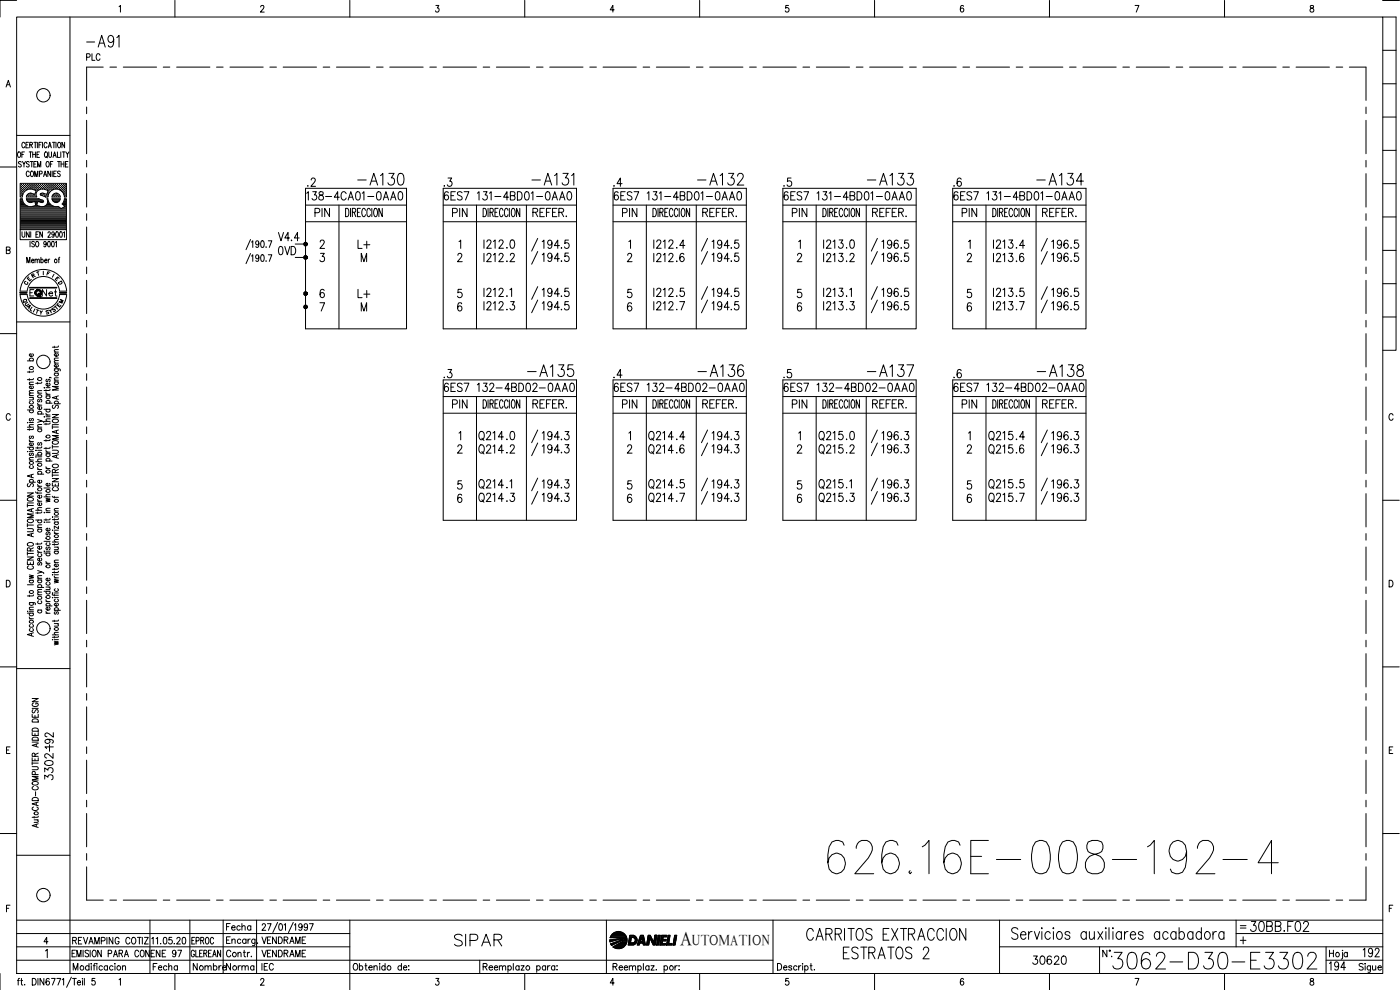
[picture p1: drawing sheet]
<svg xmlns="http://www.w3.org/2000/svg" width="420mm" height="297mm" viewBox="0 0 420 297" stroke-linecap="round" stroke-linejoin="round" font-family="sans-serif">
<defs><g id="words">
<text font-size="15.4" x="247.3" y="263.5">626.16E-008-192-4</text>
<text font-size="9.3" x="332.7" y="292.1">3062-D30-E3302</text>
<g font-size="7.1">
<text x="24.7" y="15.5">-A91</text>
<text x="106.2" y="56.8">-A130</text>
<text x="158.4" y="56.8">-A131</text>
<text x="208.1" y="56.8">-A132</text>
<text x="258.9" y="56.8">-A133</text>
<text x="310.1" y="56.8">-A134</text>
<text x="157" y="114.3">-A135</text>
<text x="208.1" y="114.3">-A136</text>
<text x="258.9" y="114.3">-A137</text>
<text x="310.1" y="114.3">-A138</text>
<text x="135.1" y="285">SIPAR</text>
<text x="240.9" y="283.3">CARRITOS EXTRACCION</text>
<text x="251.9" y="288.9">ESTRATOS 2</text>
</g>
<text font-size="6.6" x="373.9" y="280.8">30BB.F02</text>
<g font-size="6.2">
<text x="142.5" y="137.6">Q214</text>
<text x="142.5" y="133.3">Q214</text>
<text x="193.3" y="137.6">Q214</text>
<text x="193.3" y="133.3">Q214</text>
<text x="244.5" y="137.6">Q215</text>
<text x="244.5" y="133.3">Q215</text>
<text x="295.6" y="137.6">Q215</text>
<text x="295.6" y="133.3">Q215</text>
<text x="142.5" y="147.8">Q214</text>
<text x="193.3" y="147.8">Q214</text>
<text x="244.5" y="147.8">Q215</text>
<text x="295.6" y="147.8">Q215</text>
<text x="142.5" y="152">Q214</text>
<text x="193.3" y="152">Q214</text>
<text x="244.5" y="152">Q215</text>
<text x="295.6" y="152">Q215</text>
<text x="397.9" y="292.5">194</text>
</g>
<text font-size="5.9" x="204.2" y="283.6">A</text>
<g font-size="5.7">
<text x="91" y="57.1">.2</text>
<text x="131.9" y="57.1">.3</text>
<text x="183.1" y="57.1">.4</text>
<text x="233.9" y="57.1">.5</text>
<text x="90.7" y="61.4">138-4CA01-0AA0</text>
<text x="131.9" y="61.4">6ES7 131-4BD01-0AA0</text>
<text x="183.1" y="61.4">6ES7 131-4BD01-0AA0</text>
<text x="233.9" y="61.4">6ES7 131-4BD01-0AA0</text>
<text x="285" y="61.4">6ES7 131-4BD01-0AA0</text>
<text x="93.1" y="66.3">PIN</text>
<text x="134.4" y="66.3">PIN</text>
<text x="185.6" y="66.3">PIN</text>
<text x="236.7" y="66.3">PIN</text>
<text x="287.5" y="66.3">PIN</text>
<text x="82.2" y="77.6">0VD</text>
<text x="82.2" y="73.4">V4.4</text>
<text x="106.2" y="75.8">L+</text>
<text x="155.2" y="75.8" transform="rotate(-90 155.2 75.8)">.0</text>
<text x="206.4" y="75.8" transform="rotate(-90 206.4 75.8)">.4</text>
<text x="308.3" y="75.8" transform="rotate(-90 308.3 75.8)">.4</text>
<text x="150.6" y="79.7">.2</text>
<text x="201.8" y="79.7">.6</text>
<text x="303.7" y="79.7">.6</text>
<text x="106.2" y="90.7">L+</text>
<text x="150.6" y="94.2">.3</text>
<text x="201.8" y="94.2">.7</text>
<text x="201.8" y="90.3">.5</text>
<text x="303.7" y="94.2">.7</text>
<text x="303.7" y="90.3">.5</text>
<text x="131.9" y="114.7">.3</text>
<text x="131.9" y="118.5">6ES7 132-4BD02-0AA0</text>
<text x="183.1" y="114.7">.4</text>
<text x="183.1" y="118.5">6ES7 132-4BD02-0AA0</text>
<text x="233.9" y="118.5">6ES7 132-4BD02-0AA0</text>
<text x="233.9" y="114.7">.5</text>
<text x="285" y="118.5">6ES7 132-4BD02-0AA0</text>
<text x="134.4" y="123.8">PIN</text>
<text x="185.6" y="123.8">PIN</text>
<text x="236.7" y="123.8">PIN</text>
<text x="287.5" y="123.8">PIN</text>
<text x="150.6" y="137.2">.2</text>
<text x="150.6" y="133">.0</text>
<text x="201.8" y="137.2">.6</text>
<text x="201.8" y="133">.4</text>
<text x="303.7" y="137.2">.6</text>
<text x="303.7" y="133">.4</text>
<text x="206.4" y="147.8" transform="rotate(-90 206.4 147.8)">.5</text>
<text x="308.3" y="147.8" transform="rotate(-90 308.3 147.8)">.5</text>
<text x="150.6" y="151.7">.3</text>
<text x="201.8" y="151.7">.7</text>
<text x="303.7" y="151.7">.7</text>
<text x="16.9" y="225.8" transform="rotate(-90 16.9 225.8)">192</text>
<text x="16.9" y="235.3" transform="rotate(-90 16.9 235.3)">3302-</text>
<text x="308.7" y="290.7">30620</text>
<text x="407.8" y="288.2">192</text>
</g>
<g font-size="5.3">
<text x="24.7" y="19.4">PLC</text>
<text x="289.3" y="57.1" transform="rotate(-90 289.3 57.1)">.6</text>
<text x="257.2" y="75.8" transform="rotate(-90 257.2 75.8)">.0</text>
<text x="257.2" y="79.7" transform="rotate(-90 257.2 79.7)">.2</text>
<text x="257.2" y="94.2" transform="rotate(-90 257.2 94.2)">.3</text>
<text x="289.3" y="114.7" transform="rotate(-90 289.3 114.7)">.6</text>
<text x="257.2" y="137.2" transform="rotate(-90 257.2 137.2)">.2</text>
<text x="257.2" y="133" transform="rotate(-90 257.2 133)">.0</text>
<text x="257.2" y="151.7" transform="rotate(-90 257.2 151.7)">.3</text>
<text x="66.7" y="280.5">Fecha</text>
<text x="77.3" y="284.3">VENDRAME</text>
<text x="56.8" y="292.5">Nombre</text>
<text x="66.7" y="292.5">Norma</text>
</g>
<g font-size="4.9">
<text x="11.6" y="90">Net</text>
<text x="154.5" y="90.3" transform="rotate(-90 154.5 90.3)">.1</text>
<text x="154.5" y="147.8" transform="rotate(-90 154.5 147.8)">.1</text>
<text x="44.1" y="288.2">ENE 97</text>
<text x="77.3" y="288.2">VENDRAME</text>
</g>
<g font-size="4.4">
<text x="8.1" y="84.7">R</text>
<text x="256.5" y="90.3" transform="rotate(-90 256.5 90.3)">.1</text>
<text x="256.5" y="147.8" transform="rotate(-90 256.5 147.8)">.1</text>
<text x="207.8" y="283.6">UTOMATION</text>
</g>
<g font-size="4">
<text x="7.1" y="85.4">E</text>
<text x="16.2" y="86.4">D</text>
<text x="5.6" y="92.1">Q</text>
<text x="6.3" y="92.8">U</text>
<text x="10.6" y="95.6">Y</text>
<text x="14.5" y="94.5">S</text>
<text x="16.6" y="92.1">M</text>
</g>
<g font-size="3.5">
<text x="12.7" y="83.6">F</text>
<text x="6" y="86.4">C</text>
<text x="371.1" y="279.8">=</text>
</g>
</g></defs>
<!-- layer: DCA_A3E2|CART -->
<g fill="none" stroke="#000" stroke-width=".3">
<path d="M5 5.1h410v287h-410zM5 .1h-5v5M21 5.1v287M35.7 2l.5-.4v2M52.5 .1v5M78.2 2.1l.4-.5 .5 .1 .1 .3-.2 .7-.9 .9h1.2M105 .1v5M130.8 1.6h.9l-.5 .8a.59 .59 0 0 1 .5 .9 .59 .59 0 0 1-1-.1M157.5 .1v5M184.3 2.9h-1.2l.8-1.3v2M210 .1v5M236.6 1.6h-.8v.9a.62 .62 0 0 1 .9 0 .62 .62 0 0 1-.1 .9 .62 .62 0 0 1-.9-.2"/>
<path d="M262.5 .1v5M289.2 1.9l-.4-.3a1.12 1.12 0 0 0 0 2 .59 .59 0 0 0 .5-.8 .59 .59 0 0 0-1-.1l-.1 .2M315 .1v5M340.7 1.6h1.1l-.8 2M367.5 .1v5M393.3 1.7v.6a.74 .74 0 0 1 .9 .4 .74 .74 0 0 1-.3 .9 .64 .64 0 0 1-.8-.6 .64 .64 0 0 1 .9-.6l.2-.3-.1-.4zM415 5.1h4v100h-4M415 .1h4.9M415 15.1h4M1.8 26.1l.7-2 .6 2M2.1 25.4h.8M415 35.1h4"/>
<path d="M415 25.1h4M0 50.1h5M5 40.6h16M5.4 45.8l.2-.2a.86 .86 0 0 1 .6 .8 .86 .86 0 0 1-.6 .8l-.4-.6zM6.1 56.9h.1M6.1 56.3h.1M6.1 55.7h.1M6.1 57.6h.1M6.1 58.2h.1M6.1 58.8h.1M6.1 59.8h.5M6.3 57.3h.2"/>
<path d="M6.3 56.6h.2M6.3 56h.2M6.3 55.4h.2M6.3 57.9h.2M6.3 58.5h.2M6.4 48.7l-.3-.2-.6 .2 .2 .4 .6 .3 .1 .5-.3 .2-.6-.2M6.4 55.3v.1M6.4 55.9v.2M6.4 56.5v.2M6.4 57.2v.1M6.4 57.8v.2M6.4 58.4v.2"/>
<path d="M6.6 46.3h.4M6.6 56.9h.2M6.6 56.3h.2M6.6 55.7h.2M6.6 57.6h.2M6.6 58.2h.2M6.7 48.5l.5 .7 .5-.7M6.7 55.6v.1M6.7 56.2v.2M6.7 56.8v.2M6.7 57.5v.1M6.7 58.1v.2"/>
<path d="M7 57.3h.1M7 56.6h.1M7 56h.1M7 55.4h.1M7.1 55.3v.1M7.1 55.9v.2M7.1 56.5v.2M7.1 57.2v.1M7.2 49.2v.9M7.3 56.9h.2M7.3 56.3h.2M7.3 55.7h.2"/>
<path d="M7.3 45.6h-.7v1.6M7.4 55.6v.1M7.4 56.2v.2M7.4 56.8v.2M7.5 43.1a.47 .47 0 0 0-.6-.4 .47 .47 0 0 0-.3 .6v.4a.46 .46 0 0 0 .3 .6 .46 .46 0 0 0 .6-.4M7.6 56.6h.1M7.6 56h.1M7.6 55.4h.1M7.7 55.3v.1M7.7 55.9v.2M7.7 56.5v.2M7.8 43.5h.5"/>
<path d="M7.9 59.1h3.1M7.9 59.6h3.7M7.9 56.9h.1M7.9 56.3h.2M7.9 55.7h.2M7.9 59.6l.1 .3M8 59.9l.7 .8h.8M8 55.6v.1M8 56.2v.2M8 56.8v.1M8 59.8h3.7M8.1 58.8l-.2 .3"/>
<path d="M8.3 56.6h.1M8.3 56h.1M8.3 55.4h.1M8.3 58.5h.1M8.3 55.3v.1M8.3 55.9v.2M8.3 56.5v.2M8.3 58.4v.2M8.6 42.7h-.8v1.7h.8M8.6 56.3h.1M8.6 55.7h.1M8.6 58.8h.1"/>
<path d="M8.6 55.6v.1M8.6 56.2v.2M8.6 58.7v.2M8.7 58.2l-.1 .1M8.8 48.7l-.3-.2-.6 .2 .1 .3 .8 .6-.3 .5-.6-.2M8.8 51.7l-.3-.4a.86 .86 0 0 0-.6 .9 .86 .86 0 0 0 .6 .8l.3-.4M8.8 45.6h.8M8.9 56h.1M8.9 55.4h.1M8.9 58.5h.1M8.9 43.5l.8-.2v-.5l-.8-.1v1.7M9 56.5l-.1 .1"/>
<path d="M9 55.3v.1M9 55.9v.2M9 58.4v.2M9.1 48.5h.8M9.1 45.6v1.6M9.2 56.3h.2M9.2 55.7h.2M9.2 58.2h.2M9.2 58.8h.2M9.2 51.5l.3-.2a.86 .86 0 0 1 .6 .9 .86 .86 0 0 1-.6 .8l-.4-.6zM9.3 55.6v.1M9.3 56.2v.2"/>
<path d="M9.3 58.1v.2M9.3 58.7v.2M9.3 43.5l.4 .9M9.5 58h-.8l-.7 .8M9.5 48.5v1.6M9.5 56.6h.2M9.5 56h.2M9.5 55.4h.2M9.5 58.5h.2M9.6 55.3v.1M9.6 55.9v.2M9.6 56.5v.2"/>
<path d="M9.6 58.4v.2M9.8 46.3h.8M9.8 45.6v1.6M9.8 56.3h.2M9.8 55.7h.2M9.8 58.8h.2M9.9 56.8l.9 .4-.3 1.1-1-.3M9.9 56.8a2.52 2.52 0 0 0-3.1 1.6M9.9 58.3h.1M9.9 55.6v.1M9.9 56.2v.2M9.9 58.7v.2"/>
<path d="M10.2 42.7h.8M10.2 49.2h.4M10.2 56.6h.1M10.2 56h.1M10.2 55.4h.1M10.2 58.5h.1M10.2 55.3v.1M10.2 55.9v.2M10.2 56.5v.2M10.2 58.4v.2M10.4 53v-1.7l.5 1.7 .4-1.7v1.7M10.5 56.9h.1"/>
<path d="M10.5 56.3h.1M10.5 55.7h.1M10.5 58.8h.1M10.5 55.6v.1M10.5 56.2v.2M10.5 56.8v.2M10.5 58.7v.2M10.6 42.7v1.7M10.6 58.2h.1M10.6 45.6v1.6M10.8 56.6h.1M10.8 56h.1"/>
<path d="M10.8 55.4h.1M10.9 57.3h.1M10.9 55.3v.1M10.9 55.9v.2M10.9 56.5v.2M10.9 48.5h-.7v1.6h.7M11.1 46.3h.5M11.1 56.9h.2M11.1 56.3h.2M11.1 55.7h.2M11.2 55.6v.1M11.2 56.2v.2"/>
<path d="M11.2 56.8v.2M11.2 42.7v1.7M11.3 50.1v-1.6l.5 1.6 .4-1.6v1.6M11.4 56.6h.2M11.4 56h.2M11.4 55.4h.2M11.5 55.3v.1M11.5 55.9v.2M11.5 56.5v.2M11.5 57.1a1.46 1.46 0 0 0-.4 2M11.6 59.6l.2 .1M11.7 43.5h.4"/>
<path d="M11.7 56.3h.2M11.7 55.7h.2M11.8 59.8l1 .3M11.8 55.6v.1M11.8 56.2v.2M11.8 56.9l-.2 .2M11.9 45.6h-.8v1.6h.8M11.9 52.2l.6-.1 .1-.6-.7-.2v1.7M12.1 56.6h.1M12.1 56h.1M12.1 55.4h.1M12.1 55.3v.1"/>
<path d="M12.1 55.9v.2M12.1 56.5v.2M12.2 58.1v.4M12.4 56.3h.1M12.4 55.7h.1M12.4 58.2h.1M12.4 42.7h-.7v1.7M12.4 55.6v.1M12.4 56.2v.2M12.4 58.1v.2M12.7 56.6h.1M12.7 56h.1"/>
<path d="M12.7 55.4h.1M12.7 58.5h.1M12.7 42.7v1.7M12.8 55.3v.1M12.8 55.9v.2M12.8 56.5v.1M12.8 58.4v.2M13 56.3h.2M13 55.7h.2M13 58.2h.2M13.1 53l.4-1.7 .5 1.7M13.1 55.6v.1"/>
<path d="M13.1 56.2v.2M13.1 58.1v.2M13.3 52.4h.5M13.3 56.6h.2M13.3 56h.2M13.3 55.4h.2M13.3 58.5h.2M13.4 55.3v.1M13.4 55.9v.2M13.4 56.5v.2M13.4 58.4v.2M13.5 56.8l-.7-.1-1 .2"/>
<path d="M13.5 56.8l.9 .4-.3 1.1-1.2-.3-.7 .1M13.6 56.3h.2M13.6 55.7h.2M13.6 58.8h.2M13.7 45.6a.86 .86 0 0 1 .6 .8 .86 .86 0 0 1-.6 .8 1.14 1.14 0 0 1 0-1.6zM13.7 55.6v.1M13.7 56.2v.2M13.7 58.7v.2M13.9 46.9l.3 .5M14 56.6h.1M14 56h.1M14 55.4h.1"/>
<path d="M14 58.5h.1M14.1 48.5h.1a.86 .86 0 0 1 .6 .8 .86 .86 0 0 1-.6 .8 1.09 1.09 0 0 1-.1-1.6zM14.1 55.3v.1M14.1 55.9v.2M14.1 56.5v.2M14.1 58.4v.2M14.1 43.1l-.3-.4a.86 .86 0 0 0-.6 .8 .86 .86 0 0 0 .6 .9l.3-.5M14.3 58.8h.1M14.3 56.9h.1M14.3 56.3h.1M14.3 55.7h.1M14.3 58.2h.1"/>
<path d="M14.4 55.6v.1M14.4 56.2v.2M14.4 56.8v.2M14.4 58.1v.2M14.4 57.6h.1M14.5 44.4l.4-1.7 .5 1.7M14.6 57.3h.1M14.6 56.6h.1M14.6 56h.1M14.6 55.4h.1M14.6 57.9h.1M14.6 45.6l.1 1.4 .3 .2 .4-.2 .1-1.4"/>
<path d="M14.6 43.8h.6M14.7 55.3v.1M14.7 55.9v.2M14.7 56.5v.2M14.7 57.2v.1M14.7 57.8v.1M14.9 56.9h.2M14.9 56.3h.2M14.9 55.7h.2M15 55.6v.1M15 56.2v.2M15 56.8v.2"/>
<path d="M15.1 49.2h.5M15.2 51.3v1.7l-.8-1.7v1.7M15.2 56.6h.2M15.2 56h.2M15.2 55.4h.2M15.3 55.3v.1M15.3 55.9v.2M15.3 56.5v.2M15.5 56.3h.2M15.5 55.7h.2M15.6 59.6h2.5a1.26 1.26 0 0 1-1.3 1.2 1.26 1.26 0 0 1-1.2-1.2zM15.6 56.8l-.1 .1"/>
<path d="M15.6 55.6v.1M15.6 56.2v.2M15.7 51.3v1.7M15.7 59.8h2.2M15.7 42.7h.9M15.9 48.5h-.8v1.6M15.9 56.6h.1M15.9 56h.1M15.9 55.4h.1M15.9 47.2l.5-1.6 .5 1.6M16 58.5h.1M16 55.3v.1"/>
<path d="M16 55.9v.2M16 56.5v.2M16 58.5v.1M16 58.3a1.22 1.22 0 0 1 1.3-.3 1.22 1.22 0 0 1 .8 1.1h-2.5zM16.1 46.7h.6M16.1 52.1h.5M16.2 42.7v1.7M16.2 56.3h.1M16.2 55.7h.1M16.2 58.8h.1M16.3 55.6v.1M16.3 56.2v.2"/>
<path d="M16.3 58.7v.2M16.3 58.2v.1M16.5 56.6h.1M16.5 56h.1M16.5 55.4h.1M16.5 58.5h.1M16.6 55.3v.1M16.6 55.9v.2M16.6 56.5v.1M16.6 58.4v.2M16.8 42.7v1.7M16.8 56.3h.2"/>
<path d="M16.8 55.7h.2M16.8 58.2h.2M16.8 58.8h.2M16.9 51.3h-.8v1.7h.8M16.9 55.6v.1M16.9 56.2v.2M16.9 58.1v.2M16.9 58.7v.2M17.1 56h.2M17.1 55.4h.2M17.1 58.5h.2M17.2 45.6v1.6h.7"/>
<path d="M17.2 56.5l-.1 .1M17.2 55.3v.1M17.2 55.9v.2M17.2 58.4v.2M17.3 48.5h.8M17.4 42.9l.3-.2a.86 .86 0 0 1 .6 .8 .86 .86 0 0 1-.6 .9l-.4-.7zM17.4 56.3h.2M17.4 55.7h.2M17.4 58.8h.2M17.5 55.6v.1M17.5 56.2v.2M17.5 58.7v.2"/>
<path d="M17.7 48.5v1.6M17.8 56.6h.1M17.8 56h.1M17.8 55.4h.1M17.8 56.9l1 .8 .5 1.4h.6v-4.1h-13.8v4.1h.6l.2-.8M17.8 56.9a2.53 2.53 0 0 0-3.4 2.2h-.8l-1.4-.5M17.9 55.3v.1M17.9 55.9v.2M17.9 56.5v.2M18.1 51.5a.42 .42 0 0 0-.6-.2 .42 .42 0 0 0-.1 .7l.5 .2a.43 .43 0 0 1 .1 .7 .43 .43 0 0 1-.7-.2M18.1 56.9h.1M18.1 56.3h.1"/>
<path d="M18.1 55.7h.1M18.2 55.6v.1M18.2 56.2v.2M18.2 56.8v.2M18.2 45.6v1.6M18.3 49.2h.9M18.3 48.5v1.6M18.4 56.6h.1M18.4 56h.1M18.4 55.4h.1M18.5 57.3h.1M18.5 55.3v.1"/>
<path d="M18.5 55.9v.2M18.5 56.5v.2M18.5 57.2v.1M18.7 45.6h.8M18.7 56.9h.2M18.7 56.3h.2M18.7 55.7h.2M18.8 57.5l.1 .1M18.8 55.6v.1M18.8 56.2v.2M18.8 56.8v.2M19 57.3h.2"/>
<path d="M19 56.6h.2M19 56h.2M19 55.4h.2M19 57.9h.2M19.1 45.6v1.6M19.1 55.3v.1M19.1 55.9v.2M19.1 56.5v.2M19.1 57.2v.1M19.1 57.8v.2M19.2 48.5v1.6M19.3 56.9h.2"/>
<path d="M19.3 56.3h.2M19.3 55.7h.2M19.3 57.6h.2M19.3 58.2h.2M19.4 42.7v1.7l-.8-1.7v1.7M19.4 58.8h.1M19.4 55.6v.1M19.4 56.2v.2M19.4 56.8v.2M19.4 57.5v.1M19.4 58.1v.2M19.4 58.7v.2"/>
<path d="M19.4 59.8h.4M19.6 49.2h.5M19.7 57.3h.1M19.7 56.6h.1M19.7 56h.1M19.7 55.4h.1M19.7 57.9h.1M19.7 58.5h.1M19.8 45.6l.4 .7 .5-.7M19.8 55.3v.1M19.8 55.9v.2M19.8 56.5v.2"/>
<path d="M19.8 57.2v.1M19.8 57.8v.2M19.8 58.4v.2M20.2 46.3v.9M20.4 48.5h-.8v1.6h.8M415 55.1h4M415 45.1h4M1.9 75h1l.1-.7-1.1-.2v2l1.1-.2v-.5l-.3-.4M6.1 68.9v3h13.8v-3M6.1 64.5h13.7M6.1 64.2h13.7M6.1 63.9h13.7"/>
<path d="M6.1 63.6h13.7M6.1 63.3h13.7M6.1 63h13.7M6.1 62.6h12.1M6.1 62.3h11.8M6.1 62h2.3M6.1 61.7h1.6M6.1 61.4h1.3M6.1 61.1h1M6.1 60.7h.8M6.1 60.4h.6M6.1 60.1h.5"/>
<path d="M6.1 64.9h13.7M6.1 65.2h13.7M6.1 65.5h13.7M6.1 65.8h13.7M6.1 66.2h13.7M6.1 66.4h13.7M6.1 66.8h13.7M6.1 67.1h13.7M6.1 67.4h13.7M6.1 67.7h13.7M6.1 68.1h13.7M6.1 68.4h13.7"/>
<path d="M6.1 68.7h13.7M6.6 69.5v1.2l.4 .5 .4-.3 .1-1.4M6.8 60.4l.3 .4a2.5 2.5 0 0 0 2.8 1.1M6.9 60.4l-.3-.8h-.5v9.3h13.8v-9.3h-.6l-.7 1.6M8 78.9v-1.7l.5 1.7 .5-1.7v1.7M8.2 60.1h4.5M8.4 60.4h1.7M8.8 69.5v1.7l-.9-1.7v1.7M9 72.4v1.7M9.2 69.5v1.7M9.4 78.2h.8l-.2-.4a.46 .46 0 0 0-.6 .5 .46 .46 0 0 0 .8 .3M9.5 60.7l1-.3 .2 1.2-.8 .3"/>
<path d="M9.9 62h2M10.3 72.7a.41 .41 0 0 0-.6-.3 .41 .41 0 0 0 0 .7l.4 .2a.43 .43 0 0 1 .1 .7 .43 .43 0 0 1-.7-.2M10.5 78.1l.3-.3h.3l.1 1.1M10.5 77.8v1.1M10.5 60.4h.7M10.6 60.7h.5M10.7 61.1h.3M10.8 61.7h.2M10.8 61.4h.2M10.8 70.3h.5M10.9 72.5l.1-.1a.86 .86 0 0 1 .7 .8 .86 .86 0 0 1-.7 .9 1.09 1.09 0 0 1-.1-1.6zM11.2 78.1l.3-.3h.3v1.1"/>
<path d="M11.6 69.5h-.8v1.7h.8M11.7 60.4h1.3M11.8 61.9a1.68 1.68 0 0 0 2-.3 1.68 1.68 0 0 0 .3-1.9l.3-.1a2.57 2.57 0 0 0 3.1 2.3M12.3 78l.1-.2a.46 .46 0 0 1 .6 .5 .46 .46 0 0 1-.7 .3M12.3 77.2v1.7M12.7 69.5v1.7l-.8-1.7v1.7M12.8 60.1l.3 .2-.2 .4-1.6-.3-.3 1.2 .8 .3M13.3 62h2.8M13.4 78.2h.7l-.1-.4a.46 .46 0 0 0-.6 .5 .46 .46 0 0 0 .7 .3M13.8 61.7h1.7M13.9 73l-.2 .3a.44 .44 0 0 1-.6-.4 .44 .44 0 0 1 .6-.4 .81 .81 0 0 1 .3 .9 .81 .81 0 0 1-.8 .6v-.2M14.1 61.4h1"/>
<path d="M14.3 61.1h.5M14.4 60.7h.2M14.4 69.9a.38 .38 0 0 1 .5-.3 .38 .38 0 0 1 .1 .6l-.6 1h.8M14.4 60.4h.1M14.5 72.5l.1-.1a.96 .96 0 0 1 0 1.7l-.3-.8zM14.5 77.8v1.1M14.9 77.8l-.4 .4M15.6 72.5l.2-.1a.96 .96 0 0 1 0 1.7l-.3-.8zM15.9 60.1h1.9M16.1 60.4h1.4M16.3 70.1l-.2 .4a.42 .42 0 0 1-.6-.5 .42 .42 0 0 1 .7-.2l-.1 1.3-.3 .1-.2-.3M16.6 72.7l.3-.3v1.7"/>
<path d="M16.9 69.6l.2-.1a.96 .96 0 0 1 0 1.7l-.4-.7zM17.4 62l.9 .6 1.1-.6M17.5 77.8h.4M17.9 77.2l-.2 .1v1.6M18 69.6l.2-.1a.96 .96 0 0 1 0 1.7l-.3-.7zM18.4 62.6h1.4M18.7 61.2l.7 .8M18.9 61.1h.9M19 62.3h.8M19 61.4h.8M19 69.8l.3-.3v1.7M19.1 60.7h.7"/>
<path d="M19.3 61.7h.5M19.3 60.4h.5M19.3 60.1h.5M19.5 62h.3M415 75.1h4M415 65.1h4M5 96.6h16M6 87.3a7 7 0 0 1 7-6.5 7 7 0 0 1 7 6.5M6 88.4a7 7 0 0 0 7 6.5 7 7 0 0 0 7-6.5M8.2 87.3a4.9 4.9 0 0 1 4.8-4.3 4.9 4.9 0 0 1 4.9 4.3M8.2 88.4a4.9 4.9 0 0 0 4.8 4.3 4.9 4.9 0 0 0 4.9-4.3M8.9 86.2h8.2v.2h-8.2"/>
<path d="M8.9 89.4h8.2v.1h-8.2zM9 86.3h8M9 89.4h8M10.2 86.9h-1.2v1.9M415 95.1h4M415 85.1h4M0 100.1h5M8.2 108.3h1.8M8.8 111.4v.4M8.8 113.6v.5M8.8 119.2h1.2M8.8 118.7h1.2"/>
<path d="M8.8 115.4h1.2M9.1 108.3l-.2-.2a.53 .53 0 0 1 .5-.7 .53 .53 0 0 1 .4 .9M9.7 119.2l.3 .4-.1 .3-1.1 .1M9.8 115.8l.1 .1a.52 .52 0 0 1-.5 .7 .52 .52 0 0 1-.4-.7l.4-.1v.8M9.8 106.2l.1 .1a.53 .53 0 0 1-.5 .7 .53 .53 0 0 1-.4-.8h.4v.8M10 117.9l-1.1 .1-.1 .3 .4 .4M10 117.2h-1.1l-.1 .4 .4 .3M10 114.7h-1.1l-.1 .3 .4 .4M10 113.6l-.3 .3h-1.5M10 111.3l-.1 .3h-1.7M11.3 114.7v.5M11.3 118h1.2"/>
<path d="M11.6 119.8l-.3 .3 .1 .5h.4l.2-.7 .3-.1 .2 .3-.2 .5M12.5 117.2h-1.1l-.1 .4 .4 .4M12.5 114.6l-.3 .4h-1.5M13.2 116.3h.2zM13.8 117.7l.1 .4 .5 .2M13.8 116.9v.5M13.8 118.8h1.2M13.8 118.3h1.2M13.8 116.3h1.2M14.1 118.8a.56 .56 0 0 0 .2 .9 .56 .56 0 0 0 .7-.6l-.2-.3M14.1 113.8l-.3 .3 .3 .5 .4-.7h.4l.1 .4-.2 .3M14.8 115l.1 .1a.53 .53 0 0 1-.5 .8 .53 .53 0 0 1-.4-.9h.4v.9"/>
<path d="M14.9 113.2v.2v-.2l.5 .2M15 116.8l-.3 .4h-1.5M16.3 110.6l1.6 .1 .1 .6M16.3 103.9v.4M16.3 114.6h1.2M16.3 114.1h1.2M16.3 112h1.2M16.3 109h1.2M16.3 105.6h1.2M16.6 114.6a.54 .54 0 0 0 0 .8 .54 .54 0 0 0 .8-.2l.1-.4-.2-.2M16.6 112l-.2 .1a.52 .52 0 0 0 .6 .7 .52 .52 0 0 0 .3-.8M16.6 110.6l-.2 .2a.51 .51 0 0 0 .6 .7 .51 .51 0 0 0 .3-.9"/>
<path d="M16.9 118.9v.8M17.3 109.4l.1 .1a.53 .53 0 0 1-.5 .7 .53 .53 0 0 1-.5-.7l.4-.1v.8M17.3 106.1a.57 .57 0 0 1-.3 .9 .57 .57 0 0 1-.7-.7l.5-.2v.8M17.5 118.8l-1.8 .5 1.8 .5M17.5 115.9h-1.8l1.8 .6-1.8 .5h1.8M17.5 113.4h-1.1l-.1 .3 .4 .4M17.5 108.2l-1.1 .1-.1 .3 .4 .4M17.5 107.4l-1.1 .1-.1 .4 .4 .3M17.5 104.9l-1.1 .1-.1 .3 .4 .3M17.5 103.8l-.3 .4h-1.5M3.1 124.6a.63 .63 0 0 0-.8-.5 .63 .63 0 0 0-.4 .8v.4a.63 .63 0 0 0 .4 .8 .63 .63 0 0 0 .8-.5M8.2 126.8h.2z"/>
<path d="M8.2 128.2h1.8M8.2 134.2h1.8M8.2 123h1.8M8.3 135.5h.1M8.8 131.9l.1 .4 .5 .2M8.8 128.6v.5M8.8 138h1.2M8.8 135.5h1.2M8.8 132.5h1.2M8.8 126.8h1.2M9.1 139.7l-.2 .2a.52 .52 0 0 0 .6 .7 .52 .52 0 0 0 .3-.9M9.1 136l-.3 .3 .1 .3h.4l.2-.6h.3l.2 .3-.2 .4"/>
<path d="M9.1 134.2l-.2 .1a.53 .53 0 0 0 .5 .7 .53 .53 0 0 0 .4-.8M9.1 130.8l-.3 .3 .1 .4h.4l.2-.6 .3-.1 .2 .3-.2 .5M9.1 125.5l-.3 .3 .1 .4h.4l.2-.6 .3-.1 .2 .3-.2 .5M9.1 123l-.2 .1a.53 .53 0 0 0 .5 .8 .53 .53 0 0 0 .4-.9M9.1 120.4l-.2 .2a.55 .55 0 0 0 .5 .6 .55 .55 0 0 0 .5-.6l-.1-.2M9.8 132.9l.1 .1a.53 .53 0 0 1-.5 .7 .53 .53 0 0 1-.4-.7l.4-.1v.8M10 137.3l-1.1 .1-.1 .3 .4 .3M10 128.6l-.1 .2-1.7 .1M10 127.4l-1.1 .1-.1 .3 .4 .4M10.7 137.1h.2zM10.7 135.1h.2zM10.7 138.5h1.8"/>
<path d="M10.7 136.6h1.8M11.3 125.8l1.2 .5-1.2 .4M11.3 121l.1 .4 .5 .2M11.3 134.1v.5M11.3 137.1h1.2M11.3 135.1h1.2M11.3 128.7h1.2M11.3 128.2h1.2M11.3 124.2h1.8M11.3 121.6h1.2M11.6 136.6a.56 .56 0 0 1 .2-1 .56 .56 0 0 1 .7 .7l-.2 .3M11.6 132.8l-.3 .3 .1 .4h.4l.2-.6 .3-.1 .2 .3-.2 .5"/>
<path d="M11.6 128.7l-.2 .1a.54 .54 0 0 0 .6 .8 .54 .54 0 0 0 .3-.9M11.6 124.2l-.2-.1a.56 .56 0 0 1 .5-.7 .56 .56 0 0 1 .5 .7l-.1 .1M12.3 122a.51 .51 0 0 1 0 .7 .51 .51 0 0 1-.7 .1 .51 .51 0 0 1-.1-.7l.4-.1v.9M12.5 137.7l-1.1 .1-.1 .4 .4 .3M12.5 134l-.3 .4h-1.5M12.5 127.4l-1.1 .1-.1 .3 .4 .4M12.5 126.3l.5 .2 .1 .3M13.2 125h.2zM13.2 126.4h1.8M13.2 122.8h1.8M13.8 135.1l.1 .4 .5 .2M13.8 124l.6 .5"/>
<path d="M13.8 126.9v.6M13.8 131.9v.5M13.8 134.3v.4M13.8 138.3h1.8M13.8 136.1h1.2M13.8 135.7h1.2M13.8 125h1.2M13.8 124.5h1.2M13.8 121h1.8M14.1 138.3l-.2-.1a.52 .52 0 0 1 .6-.7 .52 .52 0 0 1 .3 .8M14.1 136.1a.56 .56 0 0 0 .2 1 .56 .56 0 0 0 .7-.7l-.2-.3M14.1 122.8l-.2 .1a.52 .52 0 0 0 .6 .8 .52 .52 0 0 0 .3-.9"/>
<path d="M14.1 121l-.2-.2a.51 .51 0 0 1 .6-.7 .51 .51 0 0 1 .3 .9M15 134.2l-.1 .3h-1.7M15 131.9l-.1 .3h-1.7M15 126.9l-.3 .3h-1.5M15 125.7l-1.1 .1-.1 .3 .4 .3M15.7 135.1h1.3l.5 .4-.1 .3-.4 .2h-1.3M15.7 124.4h1.8l-1.8 .9h1.8M15.7 128.1h1.8M15.7 127.7v.9M15.7 133.5v1M15.7 134.1h1.8M15.7 127.4h1.8"/>
<path d="M15.8 139.5a.9 .9 0 0 1 1-.3 .9 .9 0 0 1 .6 .9 .9 .9 0 0 1-1 .3 .9 .9 0 0 1-.6-.9zM15.8 132.4a1.05 1.05 0 0 1 1.7 .5 1.02 1.02 0 0 1-1 .4 1.02 1.02 0 0 1-.8-.7zM15.8 126a.9 .9 0 0 1 1-.3 .9 .9 0 0 1 .6 .9 .9 .9 0 0 1-1 .3 .9 .9 0 0 1-.6-.9zM16 121.6l-.3 .3 .3 .6 .4-.1 .4-.7 .5-.1 .2 .3-.2 .6M16.3 121.1h1.8M16.6 121.1a.54 .54 0 0 1 0-.8 .54 .54 0 0 1 .8 .3l.1 .3-.2 .2M16.9 129.2v.7M16.9 136.6v.7M17.5 136.4l-1.8 .6 1.8 .5M17.5 130.7h-1.8l1.8 .5-1.8 .6h1.8M17.5 129l-1.8 .6 1.8 .5M418.1 124.6a.63 .63 0 0 0-.8-.5 .63 .63 0 0 0-.4 .8v.4a.63 .63 0 0 0 .4 .8 .63 .63 0 0 0 .8-.5"/>
<path d="M0 150.1h5M8.2 158.6l1.6 .1 .2 .3-.2 .5h-1.6M8.2 147.9h1.8l-1.8 1h1.8M8.2 151.2v.9M8.2 157.1v1M8.2 157.6h1.8M8.2 151.7h1.8M8.2 150.9h1.8M8.3 156a.9 .9 0 0 1 1-.4 .9 .9 0 0 1 .6 .9 .9 .9 0 0 1-1 .4 .9 .9 0 0 1-.6-.9zM8.3 149.5a.9 .9 0 0 1 1-.3 .9 .9 0 0 1 .6 .9 .9 .9 0 0 1-1 .4 .9 .9 0 0 1-.6-1zM8.5 145.1l-.3 .3 .3 .6h.3l.4-.6a.48 .48 0 0 1 .7-.2 .48 .48 0 0 1 0 .7l-.1 .1M8.8 144.7h1.8"/>
<path d="M9.1 144.7l-.2-.1a.53 .53 0 0 1 .5-.8 .53 .53 0 0 1 .4 .9M9.4 142.5v.7M9.4 152.8v.6M10 160l-1.8 .5 1.8 .6M10 154.2h-1.8l1.8 .6-1.8 .5h1.8M10 152.6l-1.8 .5 1.8 .6M10 142.3l-1.8 .5 1.8 .6M10.7 147.6l.3 .3h1.5M10.7 156h1.8M10.7 153.1h1.8M11.3 149.8l.1 .4 .5 .2M11.3 145.3l.1 .4 .5 .2"/>
<path d="M11.3 140.3l.1 .4 .5 .2M11.3 147.6v.6M11.3 153.6v.5M11.3 158.8h1.2M11.3 158.3h1.2M11.3 150.4h1.2M11.3 145.9h1.2M11.3 142.3h1.8M11.3 140.9h1.2M11.6 158.8l-.2 .1a.54 .54 0 0 0 .6 .8 .54 .54 0 0 0 .3-.9M11.6 156a.56 .56 0 0 0 .2 1 .56 .56 0 0 0 .7-.7l-.2-.3M11.6 142.3l-.2-.2a.54 .54 0 0 1 .6-.7 .54 .54 0 0 1 .3 .9"/>
<path d="M12.3 150.9a.51 .51 0 0 1 0 .7 .51 .51 0 0 1-.7 0 .51 .51 0 0 1-.1-.7h.4v.8M12.3 148.6a.51 .51 0 0 1 0 .7 .51 .51 0 0 1-.7 .1 .51 .51 0 0 1-.1-.7l.4-.1v.9M12.3 144.1l.1 .1a.56 .56 0 0 1-.5 .7 .56 .56 0 0 1-.5-.7l.5-.1v.8M12.5 157.5l-1.1 .1-.1 .3 .4 .4M12.5 153.5l-.3 .4h-1.5M12.5 152.3l-1.1 .1-.1 .3 .4 .4M13.2 156.7h.2zM13.2 153.8h.2zM13.2 149.1h1.8M13.2 146.4h1.8M13.8 149.5l1.2 .3-1.2 .3 1.2 .3-1.2 .2M13.8 140l.6 .6"/>
<path d="M13.8 156.7h1.2M13.8 155.7v.5M13.8 153.8h1.2M13.8 153.3h1.2M13.8 140.6h1.2M14.1 159.8l-.3 .2 .1 .5h.4l.2-.7h.3l.2 .2-.2 .5M14.8 158.5a.5 .5 0 0 1 0 .7 .5 .5 0 0 1-.7 0 .5 .5 0 0 1-.1-.6l.4-.1v.8M14.8 145a.49 .49 0 0 1 0 .7 .49 .49 0 0 1-.7 0 .49 .49 0 0 1-.1-.6l.4-.1v.8M15 155.6l-.3 .4h-1.5M15 152.5l-1.1 .1-.1 .3 .4 .4M15 148.3l-1.1 .1-.1 .3 .4 .4M15.7 159.1h.2z"/>
<path d="M15.7 155.1h.2zM15.7 148.9l.3 .3h1.5M15.7 144.9v.9h1.8v-.9M15.7 143.6h1.8l-1.8 1h1.8M15.7 142.6h1.8M15.7 142.1v.9M16.1 146.2a.53 .53 0 0 0-.4 .7 .53 .53 0 0 0 .7 .4h.4a.53 .53 0 0 0 .7-.4 .53 .53 0 0 0-.4-.7M16.3 159.5l.5 .5M16.3 153.3h1.2M16.3 148.9v.5M16.3 155.6v.5M16.3 159.1h1.2"/>
<path d="M16.3 156.6h1.2M16.3 155.1h1.2M16.6 156.6l-.2 .1a.53 .53 0 0 0 .5 .7 .53 .53 0 0 0 .5-.7l-.1-.1M16.6 141.8l-.1-.8h-.7l-.1 .8h1.8M16.6 145.3v.5M17.5 157.8v.8l-1.2-.8v.8M17.5 155.6l-.1 .3h-1.7M17.5 152.6h-1.1l-.1 .4 .4 .3M17.5 140.8l-.9 .5M415 150.1h4.9M1.9 174.1a1.01 1.01 0 0 1 1.2 1 1.01 1.01 0 0 1-1.2 1zM8.2 168.5v.9h1.8v-.9"/>
<path d="M8.2 167.1h1.8l-1.8 .9h1.8M8.2 175.5h1.8M8.2 166.1h1.8M8.2 165.6v1M8.3 163.1a.9 .9 0 0 1 1-.4 .9 .9 0 0 1 .6 .9 .9 .9 0 0 1-1 .4 .9 .9 0 0 1-.6-.9zM8.6 169.8a.52 .52 0 0 0-.4 .6 .52 .52 0 0 0 .7 .4h.5a.52 .52 0 0 0 .6-.4 .52 .52 0 0 0-.4-.6M8.8 172.5l1.2 .3-1.2 .2 1.2 .3-1.2 .3M8.8 178.5v.5M8.8 174.1h1.2M9.1 174.1l-.2 .1a.55 .55 0 0 0 .5 .7 .55 .55 0 0 0 .5-.7l-.1-.1M9.1 165.3l-.1-.8-.6-.1-.2 .9h1.8M9.1 168.8v.6"/>
<path d="M9.4 160.2v.7M10 178.5l-.1 .3h-1.7M10 164.4l-.9 .4M11.3 171.2l1.2 .4-1.2 .4M11.3 165.1l.1 .4 .5 .2M11.3 178.5h1.2M11.3 176.3h1.8M11.3 174h1.2M11.3 173.5h1.2M11.3 165.7h1.2M11.3 162.9v.5M11.6 176.3a.56 .56 0 0 1 .2-1 .56 .56 0 0 1 .7 .7l-.2 .3"/>
<path d="M11.6 174a.56 .56 0 0 0 .2 1 .56 .56 0 0 0 .7-.7l-.2-.3M11.6 168.8l-.3 .3 .1 .4h.4l.2-.6 .3-.1 .2 .3-.2 .5M11.6 166.1l-.2 .2a.54 .54 0 0 0 .6 .7 .54 .54 0 0 0 .3-.9M12.3 167.5a.51 .51 0 0 1 0 .7 .51 .51 0 0 1-.7 0 .51 .51 0 0 1-.1-.7h.4v.8M12.3 163.9a.51 .51 0 0 1 0 .7 .51 .51 0 0 1-.7 0 .51 .51 0 0 1-.1-.7h.4v.8M12.5 177.7h-1.1l-.1 .4 .4 .4M12.5 176.9h-1.1l-.1 .4 .4 .4M12.5 172.7l-1.1 .1-.1 .3 .4 .4M12.5 171.6l.5 .2 .1 .3M12.5 162.9l-.3 .3h-1.5M13.2 165.4h.2zM13.2 177.4h1.8"/>
<path d="M13.2 165.9h1.8M13.2 162.4h1.8M13.8 179.9l.6 .6M13.8 168.5l.6 .5M13.8 176.1h1.2M13.8 169h1.2M13.8 165.4h1.2M14.1 177.4l-.2 .1a.52 .52 0 0 0 .6 .8 .52 .52 0 0 0 .3-.9M14.1 174.7l-.2 .2a.52 .52 0 0 0 .6 .7 .52 .52 0 0 0 .3-.9M14.1 165.9a.56 .56 0 0 0 .2 1 .56 .56 0 0 0 .7-.7l-.2-.3M14.1 164.1l-.3 .3 .1 .4h.4l.2-.6 .3-.1 .2 .3-.2 .5M14.1 162.8l-.2 .2a.51 .51 0 0 0 .6 .7 .51 .51 0 0 0 .3-.9"/>
<path d="M14.7 176.1l.3 .4-.1 .4h-1.1M14.8 173.5l.1 .1a.54 .54 0 0 1-.5 .7 .54 .54 0 0 1-.5-.7l.5-.1v.8M15.7 179.3h.2zM15.7 178.3l.1 .2 1.7 .1M15.7 177.9h.2zM15.7 162.6h1.8M15.8 172.5h.1M16.3 173.8l1.2 .3-1.2 .3 1.2 .3-1.2 .2M16.3 172.8l.1 .4 .4 .2M16.3 165.4h1.2M16.3 163.1v.5M16.3 170.5v.5"/>
<path d="M16.3 171.5v.4M16.3 178.3v.5M16.3 179.3h1.2M16.3 177.9h1.2M16.3 173.4h1.2M16.3 172.5h1.2M16.3 168.8h1.2M16.3 164.2h1.2M16.3 160h1.2M16.6 179.8l-.2 .1a.53 .53 0 0 0 .5 .7 .53 .53 0 0 0 .5-.7l-.1-.1M16.6 176.6l-.2 .2a.53 .53 0 0 0 .5 .7 .53 .53 0 0 0 .5-.7l-.1-.2M16.6 165.4a.54 .54 0 0 0 0 .8 .54 .54 0 0 0 .8-.2l.1-.4-.2-.2"/>
<path d="M17.2 164.2l.3 .3-.1 .3-1.1 .1M17.3 169.2l.1 .2a.53 .53 0 0 1-.5 .6 .53 .53 0 0 1-.5-.6l.4-.2v.8M17.5 171.4l-.3 .4h-1.5M17.5 170.5l-.3 .3h-1.5M17.5 168l-1.1 .1-.1 .4 .4 .3M17.5 163.1l-.3 .3h-1.5M17.5 161.9l-1.1 .1-.1 .3 .4 .3M416.9 174.1a1.01 1.01 0 0 1 1.2 1 1.01 1.01 0 0 1-1.2 1zM8.2 183.4h.2zM8.2 184h1.8M8.8 185.1l.1 .4 .5 .2M8.8 180.8l1.7 .1v.5"/>
<path d="M8.8 185.7h1.2M8.8 183.4h1.2M8.8 183h1.2M9.1 188.6l-.2 .2a.53 .53 0 0 0 .5 .7 .53 .53 0 0 0 .4-.9M9.1 187.4l-.2 .1a.55 .55 0 0 0 .5 .7 .55 .55 0 0 0 .5-.7l-.1-.1M9.1 184l-.2 .1a.55 .55 0 0 0 .5 .7 .55 .55 0 0 0 .5-.7l-.1-.1M9.1 180.8l-.2 .2a.52 .52 0 0 0 .6 .6 .52 .52 0 0 0 .3-.8M9.4 190.1v.6M10 189.9l-1.8 .5 1.8 .6M10 182.2h-1.1l-.1 .4 .4 .4M11.3 183h1.2M11.6 183l-.2 .2a.54 .54 0 0 0 .6 .7 .54 .54 0 0 0 .3-.9"/>
<path d="M11.6 180.3a.56 .56 0 0 0 .2 .9 .56 .56 0 0 0 .7-.6l-.2-.3M13.8 183.5l.6 .5M13.8 184h1.2M13.8 181.8h1.8M13.8 180.5h1.2M14.1 181.8a.54 .54 0 0 1 0-.9 .54 .54 0 0 1 .8 .3l.1 .4-.2 .2M14.8 182.2a.5 .5 0 0 1 0 .7 .5 .5 0 0 1-.7 .1 .5 .5 0 0 1-.1-.7l.4-.1v.9M15.7 191.9h.2zM15.7 190.5h1.8M16.3 192.4l1.2 .2-1.2 .3 1.2 .3-1.2 .3M16.3 191.9h1.2M16.3 186.1v.4"/>
<path d="M16.3 191v.4M16.3 187.1h1.2M16.3 183.1h1.8M16.6 183.5l-.3 .3 .1 .4h.4l.2-.6 .3-.1 .2 .3-.2 .5M16.6 183.1l-.2-.1a.53 .53 0 0 1 .5-.7 .53 .53 0 0 1 .5 .7l-.1 .1M17.2 187.1l.3 .3-.1 .4-1.1 .1M17.3 181l.1 .1a.54 .54 0 0 1-.5 .8 .54 .54 0 0 1-.5-.8l.4-.1v.8M17.5 190.9l-.1 .3h-1.7M17.5 189.7l-1.1 .1-.1 .3 .4 .4M17.5 186l-.1 .3h-1.7M0 200.1h5M5 200.6h16"/>
<path d="M415 200.1h4.9M1.9 225h.7M3 224.1h-1.1v2h1.1M416.9 225h.7M418 224.1h-1.1v2h1.1M0 250.1h5M5 256.6h16M415 250.1h4.9M1.9 272.5h.7M3 271.6h-1.1v2M5 276.1h410M45 276.1v16"/>
<path d="M57 276.1v16M67 276.1v16M77 276.1v16M105 276.1v20.9M182 276.1v16M184.1 280h3M184.3 279.9h2.6M184.6 279.7h2M185 279.6h1.2M232 276.1v16M300 276.1v16M371 276.1v8"/>
<path d="M416.9 272.5h.7M418 271.6h-1.1v2M0 292.1v4.9M5 280.1h100M5 284.1h100M5 288.1h227M5.2 294.2h.6M5.9 293.6l-.4 .1v.2v1.7M6.2 294.2h.6M6.4 293.6v1.6l.1 .3 .4 .1M7.4 295.3l.1 .2M9.7 293.6a1.01 1.01 0 0 1 1.2 1 1.01 1.01 0 0 1-1.2 1z"/>
<path d="M11.4 293.6v2M13.2 293.6v2l-1.2-2v2M14.8 293.8l-.5-.2a1.12 1.12 0 0 0 .1 2 .59 .59 0 0 0 .5-.9 .59 .59 0 0 0-1-.1l-.1 .3M15.5 293.6h1.1l-.9 2M17.1 293.6h1.1l-.8 2M18.7 293.9l.4-.3v2M21.4 293.2l-1.4 3M21.8 293.6h1.1M22.3 293.6v2M23.2 294.8h1l-.1-.4a.57 .57 0 0 0-.8 .1 .57 .57 0 0 0 .1 .8 .57 .57 0 0 0 .8 0M24.8 293.6v.1zM24.8 294.2v1.4"/>
<path d="M25.3 293.6v2M28.5 293.6h-.9v.8a.6 .6 0 0 1 .9 .1 .6 .6 0 0 1-.1 .8 .6 .6 0 0 1-.9-.1M35.7 293.9l.5-.3v2M52.5 292.1v4.9M78.2 294.1l.4-.5h.3l.3 .3-.2 .7-.9 1h1.2M130.8 293.6h.9l-.5 .7a.61 .61 0 0 1 .5 1 .61 .61 0 0 1-1-.1M144 288.1v4M157.5 292.1v4.9M183 282.1h1.8M183 282.6h.3M183 282.4h.8M183 282.3h1.3"/>
<path d="M183 282l3-.4 .2 .2-3.2 .8zM183.1 282h2.2M183.1 281.2h4.9M183.2 281.1h4.8M183.3 283.2l.3 .5M183.3 280.9h4.6M183.3 283.4h.9M183.3 280.8h4.5M183.4 283.5h.6M183.4 280.7h4.3M183.5 283.6h.2M183.5 280.5h4.2"/>
<path d="M183.6 283.1h1.2M183.6 280.4h3.9M183.8 280.2h3.6M183.9 280.1h3.3M183.9 282.9h1.2M184.1 284h3.2M184.1 281.9h1.7M184.2 284.3h2.7M184.3 282.8h1.1M184.3 294.9h-1.2l.8-1.3v2M184.3 283.9h3.2M184.4 284.4h2.3"/>
<path d="M184.5 283.2h-1.3l3.2-1.1 .2 .1-3.1 1.5M184.6 283.7h3M184.7 282.7h.9M184.8 283.6h2.9M184.8 284.6h1.6M185 282.6h.9M185 283.5h2.8M185.1 281.7h1M185.3 283.4h2.6M185.4 282.4h.8M185.5 283.2h2.4M185.8 283.1h2.2"/>
<path d="M185.8 282.3h.7M185.9 281.5h.8M186 282.9h2M186.1 282.1h.4M186.2 282.8h1.9M186.3 281.8l1.1-.2-1 .4zM186.4 281.9h.3M186.5 282.7h1.6M186.5 281.7h.6M186.7 282.6h1.4M186.7 282.3h1.5M186.9 282.4h1.3"/>
<path d="M186.9 282.1h1.3M186.9 281.5h.4M187 281.6h.2M187.2 282h1M187.5 281.9h.7M187.7 281.6h.4M187.7 281.7h.5M187.8 281.3h-4.7h2.7l.2 .2M188 281.5h.1M188 281.2l-2 .3M188.1 281.2a2.6 2.6 0 0 0-2.5-1.7 2.6 2.6 0 0 0-2.5 1.8M188.1 281.4l-1.4 .8 .2 .2-3 1.7 3.3 .1"/>
<path d="M188.1 281.4a2.6 2.6 0 0 1-1.1 2.9 2.6 2.6 0 0 1-3-.2M188.6 283.4h1.9M188.6 283.5h1.7M188.6 283.1h2.2M188.6 283.2h2.1M188.6 282.8h.6M188.6 282.9h2.4M188.7 282.7h.6M188.7 282.6h.6M188.7 282.4h.6M188.7 282.3h.6M188.8 282.1h.6"/>
<path d="M188.8 282h.6M188.8 281.9h.6M188.8 281.7h.6M188.8 281.6h.6M188.8 281.5h.6M188.9 281.3h.6M188.9 281.2h2M188.9 281.1h1.9M189 280.9h1.7M189 280.8h1.5M189 280.7h1.2M190 280.6h-1l-.5 3h1.5"/>
<path d="M190 281.3h-.5l-.3 1.6h.8M190 280.6a1.5 1.5 0 0 1 1.2 1.5 1.5 1.5 0 0 1-1.2 1.4M190 281.3a.78 .78 0 0 1 .7 .8 .78 .78 0 0 1-.7 .7M190.1 281.3h.9M190.2 282.8h.9M190.3 281.5h.8M190.4 282.7h.7M190.5 281.6h.6M190.5 282.6h.6M190.5 281.7h.7M190.6 282.4h.6M190.6 282.3h.6"/>
<path d="M190.6 282.1h.6M190.6 282h.6M190.6 281.9h.6M191.3 283.5h.6M191.3 283.4h.6M191.3 283.2h.7M191.4 283.1h.6M191.4 282.9h2.2M191.5 282.8h2M191.6 282.7h1.9M191.6 282.6h1.9M191.6 282.4h.6"/>
<path d="M191.7 282.3h.6M191.7 282.1h.6M191.8 282h.6M191.8 281.9h.6M191.9 281.7h.6M191.9 281.6h.6M191.9 281.5h.7M192 281.3h1.3M192 281.2h1.2M192.1 281.1h1.1M192.1 280.9h1.1M192.2 280.8h.9"/>
<path d="M192.2 280.7h.9M192.2 280.6h.9l.6 3h-.6l-.1-.7h-.9l-.2 .7h-.7zM192.6 281.3l.3 1.2h-.7zM192.7 281.5h.6M192.7 281.7h.6M192.7 281.6h.6M192.7 281.9h.7M192.8 282.1h.6M192.8 282h.6M192.8 282.3h.7M192.9 282.4h.6M193 283.1h.6"/>
<path d="M193 283.2h.6M193 283.4h.7M193.1 283.5h.6M194.1 283.5h.6M194.1 283.2h.6M194.1 283.4h.6M194.1 282.9h.7M194.1 283.1h.7M194.2 282.8h.6M194.2 282.7h.6M194.2 282.6h.7M194.3 282.4h.6"/>
<path d="M194.3 282.3h.6M194.3 282.1h.6M194.3 282h.6M194.4 281.9h.5M194.4 281.7h.6M194.4 281.6h.6M194.4 281.5h1.2M194.4 281.3h1.1M194.4 281.2h1.1M194.5 281.1h.9M194.5 280.9h.8M194.5 280.8h.7"/>
<path d="M194.6 280.6l-.5 3M194.6 280.7h.6M195.1 281.6h.6M195.2 281.7h.5M195.2 281.9h.6M195.3 282h.5M195.4 282.1h.5M195.4 282.3h.6M195.5 282.4h.5M195.5 282.6h.6M195.6 282.7h1.2M195.7 282.8h1.1"/>
<path d="M195.7 282.9h1.1M195.8 283.1h.9M195.9 283.2h.8M196 283.4h.7M196 283.5h.7M196.2 282.6h.6M196.2 282.4h.6M196.3 282.3h.6M196.3 282.1h.6M196.3 282h.6M196.3 281.9h.6M196.3 281.7h.7"/>
<path d="M196.4 281.6h.6M196.4 281.5h.6M196.4 281.3h.6M196.4 281.2h.7M196.5 281.1h.6M196.5 280.9h.6M196.5 280.8h.6M196.5 280.7h.6M196.6 280.6l-.4 2.1-1-2.1h-.6l-.5 3h.6l.3-2.1 1 2.1h.6l.5-3h-.5h.5M197.1 283.5h.6M197.1 283.2h.6M197.1 283.4h.6"/>
<path d="M197.1 282.9h.7M197.1 283.1h.6M197.2 282.8h.6M197.2 282.7h.6M197.2 282.6h.6M197.2 282.4h.7M197.3 282.3h.6M197.3 282.1h.6M197.3 282h.7M197.3 281.9h.7M197.4 281.7h.6M197.4 281.6h.6"/>
<path d="M197.4 281.5h.6M197.4 281.3h.6M197.4 281.2h.7M197.5 281.1h.6M197.5 280.9h.6M197.5 280.6h.7l-.5 3h-.6zM197.5 280.8h.6M197.5 280.7h.7M198.1 283.4h1.6M198.1 283.5h1.6M198.1 283.1h.6M198.1 283.2h1.6"/>
<path d="M198.2 282.9h.5M198.2 282.8h.6M198.2 282.7h.6M198.2 282.6h.6M198.2 282.4h.6M198.3 282.3h1.6M198.3 282.1h1.6M198.3 282h1.6M198.3 281.9h1.6M198.4 281.7h.5M198.4 281.6h.5M198.4 281.5h.6"/>
<path d="M198.4 281.3h.6M198.5 281.2h.5M198.5 281.1h1.6M198.5 280.9h1.6M198.5 280.8h1.7M198.5 280.6h1.7l-.1 .5h-1.1l-.1 .7h1v.5h-1.1l-.1 .8h1.1l-.1 .5h-1.7zM198.5 280.7h1.7M200.1 283.4h1.6M200.1 283.5h1.6M200.1 283.1h.6M200.1 283.2h1.6M200.2 282.8h.5"/>
<path d="M200.2 282.9h.5M200.2 282.7h.5M200.2 282.6h.6M200.2 282.4h.6M200.3 282.3h.5M200.3 282.1h.5M200.3 282h.6M200.3 281.9h.6M200.4 281.7h.5M200.4 281.6h.5M200.4 281.5h.6M200.4 281.3h.6"/>
<path d="M200.4 281.2h.6M200.4 281.1h.6M200.5 280.9h.5M200.5 280.8h.6M200.5 280.6h.6l-.4 2.5h1l-.1 .5h-1.6zM200.5 280.7h.6M202 283.4h.6M202 283.5h.6M202.1 283.1h.6M202.1 283.2h.5M202.1 282.8h.6M202.1 282.9h.6"/>
<path d="M202.1 282.7h.6M202.1 282.6h.7M202.2 282.4h.6M202.2 282.3h.6M202.2 282.1h.7M202.2 282h.7M202.3 281.9h.6M202.3 281.7h.6M202.3 281.6h.6M202.4 281.5h.5M202.4 281.3h.6M202.4 281.2h.6"/>
<path d="M202.4 281.1h.6M202.4 280.9h.6M202.4 280.8h.7M202.5 280.6h.6l-.5 3h-.6zM202.5 280.7h.6M210 292.1v4.9M236.6 293.6h-.8v.9a.62 .62 0 0 1 .9 0 .62 .62 0 0 1-.1 .9 .62 .62 0 0 1-.9-.2M262.5 292.1v4.9M289.2 293.9l-.4-.3a1.16 1.16 0 0 0 0 2 .59 .59 0 0 0 .5-.8 .59 .59 0 0 0-1-.2l-.1 .3M300 284.1h115M315 292.1v4.9M340.7 293.6h1.1l-.8 2"/>
<path d="M367.5 292.1v4.9M371 280.1h44M393.3 293.7v.5a.79 .79 0 0 1 .8 .4 .79 .79 0 0 1 0 .9 .59 .59 0 0 1-.9-.2 .59 .59 0 0 1 .5-.8l.4-.3 .1-.3a.56 .56 0 0 0-.9-.2zM398 288.1h17"/>
<circle cx="13" cy="28.6" r="2.01"/>
<circle cx="16.7" cy="78.3" r=".51"/>
<circle cx="9.4" cy="110.4" r=".56"/>
<circle cx="11.9" cy="118.9" r=".57"/>
<circle cx="11.9" cy="113.7" r=".57"/>
<circle cx="13" cy="108.6" r="2.01"/>
<circle cx="9.4" cy="122.1" r=".57"/>
<circle cx="9.4" cy="138.9" r=".56"/>
<circle cx="11.9" cy="139.5" r=".57"/>
<circle cx="14.4" cy="131" r=".57"/>
<circle cx="11.9" cy="146.8" r=".57"/>
<circle cx="14.4" cy="141.5" r=".56"/>
<circle cx="14.4" cy="147.3" r=".57"/>
<circle cx="16.9" cy="154.2" r=".57"/>
<circle cx="16.9" cy="150.3" r=".56"/>
<circle cx="9.4" cy="177.6" r=".57"/>
<circle cx="11.9" cy="179.4" r=".57"/>
<circle cx="14.4" cy="169.9" r=".57"/>
<circle cx="14.4" cy="161.4" r=".57"/>
<circle cx="14.4" cy="179.1" r=".57"/>
<circle cx="16.9" cy="160.9" r=".56"/>
<circle cx="9.4" cy="186.5" r=".56"/>
<circle cx="13" cy="188.6" r="2.01"/>
<circle cx="16.9" cy="188.7" r=".57"/>
<circle cx="13" cy="268.6" r="2.01"/>
</g>
<!-- layer: DCA_A3E2|CART-ES -->
<g fill="none" stroke="#000" stroke-width=".3">
<path d="M22 291.1v-2l.7 2 .7-2v2M26.7 290.1a.6 .6 0 0 0-.9-.1 .6 .6 0 0 0 0 .9 .6 .6 0 0 0 .9-.1M26.7 289.1v2M27.4 289.1v.2zM27.4 289.8v1.3M28 289.8h.6M28.7 289.1l-.4 .1-.1 .3v1.6M29 289.2h.2zM29.1 289.8v1.3M30.7 290.1a.59 .59 0 0 0-.8-.1 .59 .59 0 0 0 0 .9 .59 .59 0 0 0 .8-.1M32.3 290.1a.59 .59 0 0 0-.9-.1 .59 .59 0 0 0 0 .9 .59 .59 0 0 0 .9-.1M32.3 289.8v1.3"/>
<path d="M33.9 290.1a.6 .6 0 0 0-.9-.1 .6 .6 0 0 0 0 .9 .6 .6 0 0 0 .9-.1M34.4 289.2h.2zM34.5 289.8v1.3M36.7 290.1l.5-.3h.4l.1 1.3M36.7 289.8v1.3M46 290.1h.7M47.1 289.1h-1.1v2M47.5 290.3h1.1a.54 .54 0 0 0-.7-.6 .54 .54 0 0 0-.4 .8l.5 .6 .6-.3M50.1 290.1a.59 .59 0 0 0-.9-.1 .59 .59 0 0 0 0 .9 .59 .59 0 0 0 .9-.1M50.6 290.1l.5-.3h.4l.1 1.3M50.6 289.1v2M53.3 290.1a.59 .59 0 0 0-.9-.1 .59 .59 0 0 0 0 .9 .59 .59 0 0 0 .9-.1"/>
<path d="M53.3 289.8v1.3M69.1 281.1h-1.1v2h1.1M69.3 285.6a.65 .65 0 0 0-.8-.5 .65 .65 0 0 0-.5 .8v.4a.65 .65 0 0 0 .5 .8 .65 .65 0 0 0 .8-.5M69.6 282.1l.5-.3h.4l.1 1.3M69.6 281.8v1.3M71.4 286.1l.4-.4 .5 .2v1.2M71.4 285.7v1.4M72.3 282.1a.59 .59 0 0 0-.9-.1 .59 .59 0 0 0 0 .9 .59 .59 0 0 0 .9-.1M73 285.7h.7M73.3 285.1v1.6l.1 .3 .3 .1M73.8 282.1a.6 .6 0 0 0-.9-.1 .6 .6 0 0 0 0 .9 .6 .6 0 0 0 .9-.1M73.8 281.8v1.3"/>
<path d="M74.3 285.7v1.4M74.4 281.8v1.3M74.9 285.7l-.4 .2-.2 .4M106.3 289.2a.99 .99 0 0 1 1.1 .7 .99 .99 0 0 1-.6 1.2 1.06 1.06 0 0 1-.9-.8 1.06 1.06 0 0 1 .4-1.1zM107.9 290.1a.59 .59 0 0 1 .8-.1 .59 .59 0 0 1 0 .9 .59 .59 0 0 1-.8-.1M107.9 289.1v2M109.5 289.8h.6M109.8 289.1v1.6l.1 .3 .3 .1M110.7 290.3h1a.54 .54 0 0 0-.6-.6 .54 .54 0 0 0-.4 .8l.4 .6 .6-.3M112.2 290.1l.4-.3h.5l.1 1.3M112.2 289.8v1.3M113.9 289.2h.1z"/>
<path d="M114 289.8v1.3M115.6 290.1a.59 .59 0 0 0-.9-.1 .59 .59 0 0 0 0 .9 .59 .59 0 0 0 .9-.1M115.6 289.1v2M120.5 290.1a.6 .6 0 0 0-.9-.1 .6 .6 0 0 0 0 .9 .6 .6 0 0 0 .9-.1M120.5 289.1v2M121.1 290.3h1a.54 .54 0 0 0-.7-.6 .54 .54 0 0 0-.3 .8l.4 .6 .6-.3M122.6 289.8h.2zM122.6 291h.2zM145 290.1l1-.2 .2-.2-.2-.5-1-.1v2M145.6 290.1l.6 1M146.8 290.3h1a.6 .6 0 0 0-.8-.5 .6 .6 0 0 0-.1 1l.3 .3 .6-.3M148.3 290.3h1.1a.54 .54 0 0 0-.7-.6 .54 .54 0 0 0-.4 .8l.5 .6 .6-.3"/>
<path d="M149.9 290.1l.4-.3h.4l.1 1.3M149.9 289.8v1.3M150.8 290.1l.5-.3h.4l.1 1.3M152.4 290.1a.59 .59 0 0 1 .9-.1 .59 .59 0 0 1 0 .9 .59 .59 0 0 1-.9-.1M152.4 289.8v1.9M154.1 289.1v2M155.8 290.1a.59 .59 0 0 0-.9-.1 .59 .59 0 0 0 0 .9 .59 .59 0 0 0 .9-.1M155.8 289.8v1.3M156.4 289.8h.9l-.9 1.3h.9M161.1 290.1a.6 .6 0 0 1 .9-.1 .6 .6 0 0 1 0 .9 .6 .6 0 0 1-.9-.1M161.1 289.8v1.9M163.7 290.1a.59 .59 0 0 0-.8-.1 .59 .59 0 0 0 0 .9 .59 .59 0 0 0 .8-.1"/>
<path d="M163.7 289.8v1.3M164.3 289.8v1.3M165.1 289.8h-.5l-.3 .5M166.5 290.1a.59 .59 0 0 0-.9-.1 .59 .59 0 0 0 0 .9 .59 .59 0 0 0 .9-.1M166.5 289.8v1.3M167.1 289.8h.2zM167.1 291h.2zM184 290.1l1-.2 .2-.2-.2-.5-1-.1v2M184.6 290.1l.6 1M185.8 290.3h1a.54 .54 0 0 0-.6-.6 .54 .54 0 0 0-.4 .8l.4 .6 .6-.3M187.3 290.3h1a.54 .54 0 0 0-.6-.6 .54 .54 0 0 0-.4 .8l.4 .6 .6-.3M188.8 290.1l.5-.3h.4l.1 1.3"/>
<path d="M188.8 289.8v1.3M189.8 290.1l.4-.3h.5l.1 1.3M191.4 290.1a.59 .59 0 0 1 .9-.1 .59 .59 0 0 1 0 .9 .59 .59 0 0 1-.9-.1M191.4 289.8v1.9M193.1 289.1v2M194.8 290.1a.59 .59 0 0 0-.9-.1 .59 .59 0 0 0 0 .9 .59 .59 0 0 0 .9-.1M194.8 289.8v1.3M195.4 289.8h.9l-.9 1.3h.9M196.9 290.9l.1 .1M199.3 290.1a.6 .6 0 0 1 .9-.1 .6 .6 0 0 1 0 .9 .6 .6 0 0 1-.9-.1M199.3 289.8v1.9M202.6 289.8v1.3"/>
<path d="M203.3 289.8h-.5l-.2 .5M203.7 289.8h.2zM203.7 291h.2zM400.2 285.1v2M402.9 285.1v.2zM409.1 289.4l-.5-.3-.5 .1-.1 .6 .9 .4 .2 .6-.5 .3-.7-.3M409.7 289.8v1.3M411.3 289.8l-.1 1.8-.7 .1M411.3 290.1a.59 .59 0 0 0-.8-.1 .59 .59 0 0 0 0 .9 .59 .59 0 0 0 .8-.1M411.9 289.8l.1 1.2 .5 .1 .4-.4M412.9 289.8v1.3M413.6 290.3h1a.54 .54 0 0 0-.7-.6 .54 .54 0 0 0-.3 .8l.4 .6 .6-.3"/>
<circle cx="24.6" cy="290.4" r=".64"/>
<circle cx="35.6" cy="290.4" r=".64"/>
<circle cx="70.3" cy="286.4" r=".64"/>
<circle cx="116.8" cy="290.4" r=".64"/>
<circle cx="158.4" cy="290.4" r=".64"/>
<circle cx="201.5" cy="290.4" r=".64"/>
</g>
<!-- layer: CART -->
<g fill="none" stroke="#000" stroke-width=".3">
<path d="M415 .1h4.9M9.7 219.8v.9h1.8M9.7 214.3v.9h1.8v-.9M9.7 209.6h1.8l-1.8 1h1.8M9.7 212.5h1.8M9.7 218.7a1.2 1.2 0 0 1 1.8 .2v.5h-1.8zM9.9 215.8a.97 .97 0 0 1 1.1-.1 .97 .97 0 0 1 .5 .9h-1.8zM9.9 212.9l-.2 .4 .2 .6 .4-.1 .3-.6a.51 .51 0 0 1 .8-.1 .51 .51 0 0 1-.2 .8M10.1 210.9a.54 .54 0 0 0-.4 .7 .54 .54 0 0 0 .6 .4h.5a.56 .56 0 0 0 .7-.5 .56 .56 0 0 0-.7-.6v.4M10.5 214.7v.5M9.7 230l1.5 .1 .3 .3-.3 .5-1.5 .1M9.7 227.4v.8h1.8"/>
<path d="M9.7 229h1.8M9.7 228.5v1M9.7 222.7h1.8M9.7 239.6a.99 .99 0 0 1 1.1-.3 .99 .99 0 0 1 .7 .9h-1.8zM9.7 234.7a1.06 1.06 0 0 1 1.8 .4 1.01 1.01 0 0 1-1 .5 1.01 1.01 0 0 1-.8-.7zM9.7 221.4a1.2 1.2 0 0 1 1.8 .2v.5h-1.8zM10.1 236a.52 .52 0 0 0-.4 .6 .52 .52 0 0 0 .6 .4l1.1-.3 .1-.4-.5-.3M10.5 226.9l-.1-.8h-.7v.8h1.8M10.6 232.4l-.1-.8-.7-.1-.1 .9h1.8M10.7 237.6v1.2M11.5 232.9h-1.8l1.8 .6-1.8 .5h1.8M11.5 223.1l-1.8 .5 1.8 .6"/>
<path d="M10.1 242.1a.54 .54 0 0 0-.4 .7 .54 .54 0 0 0 .6 .4h.5a.55 .55 0 0 0 .7-.4 .55 .55 0 0 0-.5-.7M10.2 246h1.3M10.2 245v.4M10.9 240.9v.6M10.9 247.3v.8M11.1 246l.4 .3-.1 .4h-1.2M11.5 247.2l-1.8 .5 1.8 .6M11.5 244.9l-.1 .3h-1.7M11.5 240.7l-1.8 .5 1.8 .6M78.7 277.6l.2-.4 .4-.1 .4 .6-1.1 1.4h1.2M80.3 277.1h1.1l-.8 2M83.3 276.8l-1.4 3"/>
<path d="M83.9 277.2l.4-.1a1.22 1.22 0 0 1 0 2l-.6-.3v-.8zM85.3 277.5l.4-.4v2M88 276.8l-1.4 3M88.3 277.5l.4-.4v2M90.7 277.8a.53 .53 0 0 1-.6 .6 .53 .53 0 0 1-.5-.7l.5-.6a1.1 1.1 0 0 1 .6 1.1 1.1 1.1 0 0 1-.7 .9l-.3-.2M92.3 277.8a.52 .52 0 0 1-.6 .6 .52 .52 0 0 1-.4-.7l.4-.6a1.17 1.17 0 0 1 .1 2l-.5-.2M92.9 277.1h1.1l-.8 2M305.5 278.8a.93 .93 0 0 0-1.2-.5 .93 .93 0 0 0-.6 1.2l1.2 .7a.88 .88 0 0 1 .5 1.1 .88 .88 0 0 1-1.1 .5l-.7-.5M308.7 279.5v2.3M309.8 279.5a.93 .93 0 0 0-1.1 1M310.4 279.5l.8 2.3 .8-2.3M312.7 278.3v.4z"/>
<path d="M312.7 279.5v2.3M316.1 278.3v.4zM316.1 279.5v2.3M317.5 279.7a1.13 1.13 0 0 1 1.4 .7 1.13 1.13 0 0 1-.8 1.4 1.2 1.2 0 0 1-1.1-.8 1.2 1.2 0 0 1 .5-1.3zM326 279.5v2.3M326.9 279.5l.2 2.2 .6 .1 .7-.6M328.4 279.5v2.3M329.5 279.5l1.5 2.3M331 279.5l-1.5 2.3M331.9 278.3v.4l-.2-.2zM331.9 279.5v2.3M332.8 278.3v3.5"/>
<path d="M334 278.3v.4zM334 279.5v2.3M336.5 279.5v2.3M337.5 279.5v2.3M338.5 279.5a.93 .93 0 0 0-1 1M348 279.5v2.3M352.9 279.5v2.3M353.9 278.3v3.5M358 279.5v2.3M360.6 278.3v3.5M361.9 279.7a1.13 1.13 0 0 1 1.4 .7 1.13 1.13 0 0 1-.8 1.4 1.2 1.2 0 0 1-1.1-.8 1.2 1.2 0 0 1 .5-1.3zM364 279.5v2.3"/>
<path d="M365.1 279.5a.93 .93 0 0 0-1.1 1M367.3 279.5v2.3M13.6 285.3l.6-.5v2.5M21.6 286h.7M22.6 285.1h-1v2h1M23.1 287.1v-2l.6 2 .6-2v2M24.9 285.1v2M26.6 285.4l-.4-.3-.7 .3 .2 .5 .8 .3v.8l-.6 .1-.4-.3M27.1 285.1v2M27.8 285.4l.3-.3a1.02 1.02 0 0 1 .8 1 1.02 1.02 0 0 1-.8 1l-.5-.8zM30.4 285.1v2l-1.1-2v2M32.5 286.1l.9-.1v-.7l-.9-.2v2"/>
<path d="M34.1 287.1l.6-2 .6 2M34.3 286.4h.8M35.7 286l1-.1v-.6l-1-.2v2M36.3 286l.5 1.1M37.3 287.1l.6-2 .7 2M37.5 286.4h.8M41.6 285.6a.59 .59 0 0 0-.7-.5 .59 .59 0 0 0-.4 .8v.4a.59 .59 0 0 0 .4 .8 .59 .59 0 0 0 .7-.5M42.2 285.4l.3-.3a1.02 1.02 0 0 1 .8 1 1.02 1.02 0 0 1-.8 1l-.4-.5zM58.3 285.6l-.3-.5a1.1 1.1 0 0 0-.4 1.9h.6l.1-.7h-.3M58.8 285.1v2h.8M59.9 286h.5M60.7 285.1h-.8v2"/>
<path d="M61.2 286l.7-.1 .1-.6-.8-.2v2M61.6 286l.5 1.1M62.6 286h.5M63.4 285.1h-.8v2M63.8 287.1l.5-2 .6 2M66.2 285.1v2l-.9-2v2M79.3 290h.6M80.3 289.1h-1v2h1M82 289.5a.63 .63 0 0 0-.7-.4 .63 .63 0 0 0-.5 .7v.5a.63 .63 0 0 0 .5 .8 .63 .63 0 0 0 .7-.5M233.3 289.1a1.02 1.02 0 0 1 1.3 1 1.02 1.02 0 0 1-1.3 1zM235.2 290.3h1a.54 .54 0 0 0-.7-.6 .54 .54 0 0 0-.3 .8l.4 .6 .6-.3M237.6 290.1l-.3-.3h-.5v.4l.7 .3 .1 .3-.3 .3-.6-.3"/>
<path d="M239.2 290.1a.59 .59 0 0 0-.9-.1 .59 .59 0 0 0 0 .9 .59 .59 0 0 0 .9-.1M239.7 289.8v1.3M240.4 289.8h-.5l-.2 .5M240.9 289.1v.2zM240.9 289.8v1.3M241.5 290.1a.59 .59 0 0 1 .9-.1 .59 .59 0 0 1 0 .9 .59 .59 0 0 1-.9-.1M241.5 289.8v1.9M243.1 289.8h.6M243.4 289.1v1.6l.1 .3 .3 .1M244.4 290.9l.1 .1M306.3 280.5h1.6v-.3a.76 .76 0 0 0-.7-.7 .76 .76 0 0 0-.8 .5 1.06 1.06 0 0 0 0 1.3 1.06 1.06 0 0 0 1.2 .4l.3-.4M315.2 280a.78 .78 0 0 0-.7-.5 .78 .78 0 0 0-.8 .5 1.07 1.07 0 0 0 0 1.3 1.07 1.07 0 0 0 1.3 .4l.2-.4"/>
<path d="M321.1 280a.78 .78 0 0 0-.7-.5 .78 .78 0 0 0-.8 .5l.4 .5 .9 .3 .2 .5a.78 .78 0 0 1-.7 .6 .78 .78 0 0 1-.8-.6M326 280a.78 .78 0 0 0-.7-.5 .78 .78 0 0 0-.8 .5 1.07 1.07 0 0 0 0 1.3 1.07 1.07 0 0 0 1.3 .4l.2-.4M336.5 280a.78 .78 0 0 0-.7-.5 .78 .78 0 0 0-.7 .5 1.07 1.07 0 0 0 0 1.3 1.07 1.07 0 0 0 1.2 .4l.2-.4M339.2 280.5h1.6v-.3a.76 .76 0 0 0-.6-.7 .76 .76 0 0 0-.9 .5 1.06 1.06 0 0 0 0 1.3 1.06 1.06 0 0 0 1.2 .4l.3-.4M343.1 280a.75 .75 0 0 0-.8-.5 .75 .75 0 0 0-.7 .5l.2 .3a1.43 1.43 0 0 1 1.3 .9v.1a.75 .75 0 0 1-.8 .6 .75 .75 0 0 1-.7-.6M348 280l-.3-.3a.92 .92 0 0 0-1 .1 .92 .92 0 0 0-.3 1 .93 .93 0 0 0 1.1 1l.5-.5M350.6 280l-.3-.3a.92 .92 0 0 0-1.1 .1 .92 .92 0 0 0-.2 1 .93 .93 0 0 0 1 1l.6-.5M352.9 280l-.5-.5a1.17 1.17 0 0 0-1.1 1.2 1.17 1.17 0 0 0 1.1 1.1l.5-.5M353.9 280l.3-.3a.92 .92 0 0 1 1 .1 .92 .92 0 0 1 .3 1 .93 .93 0 0 1-1.1 1l-.5-.5M358 280a.78 .78 0 0 0-.7-.5 .78 .78 0 0 0-.8 .5 1.07 1.07 0 0 0 0 1.3 1.07 1.07 0 0 0 1.3 .4l.2-.4M360.6 280l-.3-.3a.92 .92 0 0 0-1.1 .1 .92 .92 0 0 0-.3 1 .93 .93 0 0 0 1.1 1l.6-.5M367.3 280l-.5-.5a1.17 1.17 0 0 0-1.1 1.2 1.17 1.17 0 0 0 1.1 1.1l.5-.5"/>
<path d="M373.1 281.1v2.1"/>
<circle cx="10.8" cy="244" r=".56"/>
</g>
<!-- layer: 0 -->
<g fill="none" stroke="#000" stroke-width=".3">
<path d="M26 20.1v10M26 32.1v2M26 36.1v10M33 20.1h2M37 20.1h10M49 20.1h2M53 20.1h10M65 20.1h2M69 20.1h10M81 20.1h2M85 20.1h10M97 20.1h2"/>
<path d="M101 20.1h10M113 20.1h2M117 20.1h10M129 20.1h2M133 20.1h10M145 20.1h2M149 20.1h10M161 20.1h2M165 20.1h10M177 20.1h2M181 20.1h10M193 20.1h2"/>
<path d="M197 20.1h10M209 20.1h2M213 20.1h10M225 20.1h2M229 20.1h10M241 20.1h2M245 20.1h10M257 20.1h2M261 20.1h10M273 20.1h2M277 20.1h10M289 20.1h2"/>
<path d="M293 20.1h10M305 20.1h2M309 20.1h10M321 20.1h2M325 20.1h10M337 20.1h2M341 20.1h10M353 20.1h2M357 20.1h10M369 20.1h2M373 20.1h10M385 20.1h2"/>
<path d="M389 20.1h10M401 20.1h2M405 20.1h5v10M410 32.1v2M410 36.1v10M26 48.1v2M26 52.1v10M91.7 56.5h30.3v42.2h-30.3zM133 56.5h40v42.2h-40zM184 56.5h40v42.2h-40zM234.9 56.5h40.1v42.2h-40.1zM285.9 56.5h40v42.2h-40z"/>
<path d="M410 48.1v2M410 52.1v10M26 64.1v2M26 68.1v10M75.2 76.1l-1.4 3M75.2 71.9l-1.4 3M75.5 76.8l.4-.4v2M75.5 72.6l.4-.4v2M77.7 77.1l-.2 .5a.54 .54 0 0 1-.7-.2 .54 .54 0 0 1 .1-.7 .54 .54 0 0 1 .7 0l.1 .4a.91 .91 0 0 1-.6 1.3l-.3-.2M77.7 72.9a.5 .5 0 0 1-.6 .6 .5 .5 0 0 1-.4-.7l.5-.6a1.22 1.22 0 0 1 .1 2l-.5-.3M78.4 76.5h.7l.1 .3v1.2l-.4 .4-.4-.1-.1-.3zM78.4 72.3h.7l.1 .3v1.3l-.4 .3h-.4l-.1-.3z"/>
<path d="M79.8 78.3h.1M79.8 74.1l.1 .1M88.6 77.2h3.1M91.7 66.5h30.3M91.7 61.5h30.3M96.1 72.6l.2-.5a.69 .69 0 0 1 1 .2 .69 .69 0 0 1-.3 1l-1 1.2h1.4M96.2 76h1.1l-.6 .9a.77 .77 0 0 1 .7 1.2 .77 .77 0 0 1-1.4-.1M101.7 61.5v37.2M103.7 62.5h.5a1.85 1.85 0 0 1 0 2.5h-.5zM105.2 62.5v2.5M105.7 63.7l.9-.1v-1l-.9-.1v2.5M106.3 63.7l.5 1.3"/>
<path d="M107.3 63.7h.5M108.2 62.5h-.9v2.5h.9M108.4 78.5v-2.5l.8 2.5 .8-2.5v2.5M109.7 63.1l-.4-.6a1.49 1.49 0 0 0-.4 2.4l.4 .1 .4-.6M111.2 63.1l-.4-.6a1.49 1.49 0 0 0-.4 2.4l.4 .1 .4-.6M111.6 62.5v2.5M112.4 62.6l.5-.1a1.98 1.98 0 0 1 0 2.5 1.42 1.42 0 0 1-.6-2.1zM114.7 62.5v2.5l-1-2.5v2.5M133 66.5h40M133 61.5h40M137.4 76.6l.4-.6h.4l.4 .5-.3 .8-1 1.2h1.4M137.8 72.5l.5-.5v2.5"/>
<path d="M143 61.5v37.2M145 62.5h.5a1.74 1.74 0 0 1 0 2.5h-.5zM145.2 72v2.5M145.2 76v2.5M146.1 76.6l.5-.6h.3l.5 .5-.3 .8-1.1 1.2h1.4M146.1 72.6l.2-.5a.69 .69 0 0 1 1 .2 .69 .69 0 0 1-.2 1l-1.1 1.2h1.4M146.5 62.5v2.5M147.1 63.7l.9-.2-.1-.9-.8-.1v2.5M147.6 63.7l.4 1.3M148.1 76.5l.5-.5v2.5M148.1 72.5l.5-.5v2.5M148.5 63.7h.6"/>
<path d="M149.5 62.5h-1v2.5h1M151 63.1l-.4-.6h-.3a1.98 1.98 0 0 0 0 2.5h.3l.4-.6M152.4 63.1l-.3-.6h-.3a1.98 1.98 0 0 0 0 2.5h.3l.3-.6M152.9 62.5v2.5M153.7 62.6l.2-.1a1.49 1.49 0 0 1 .4 2.4l-.2 .1a1.49 1.49 0 0 1-.4-2.4zM156 62.5v2.5l-1-2.5v2.5M158 61.5v37.2M159.9 63.7l1.3-.1 .2-.4-.2-.6-1.3-.1v2.5M160.7 63.7l.7 1.3M161.4 71.5l-1.8 3.8M161.4 75.5l-1.8 3.8M162.1 63.7h.8"/>
<path d="M162.7 72.5l.5-.5v2.5M162.7 76.4l.5-.5v2.6M163.4 62.5h-1.3v2.5h1.3M164 63.7h.8M165.3 62.5h-1.3v2.5M165.7 72.8l-.3 .6a.57 .57 0 0 1-.9-.2v-.8a.61 .61 0 0 1 .5-.4 .61 .61 0 0 1 .6 .4l.1 .4a1.17 1.17 0 0 1-.9 1.7l-.3-.3M165.7 76.8l-.3 .6a.57 .57 0 0 1-.9-.2v-.9a.58 .58 0 0 1 .5-.4 .58 .58 0 0 1 .6 .4l.1 .5a1.21 1.21 0 0 1-.9 1.7l-.3-.4M165.8 63.7h.8M167.1 62.5h-1.3v2.5h1.3M167.7 63.7l1.3-.1 .2-.4-.2-.6-1.3-.1v2.5M167.9 73.7h-1.5l1-1.7v2.5M167.9 77.6h-1.5l1-1.7v2.6"/>
<path d="M168.4 63.7l.8 1.3M168.5 74.3v.2l.1-.1M168.5 78.2v.3l.1-.2M170 64.8v.2l.1-.1M170.6 72h-1l-.1 1.1a.78 .78 0 0 1 1.1 0 .78 .78 0 0 1-.1 1.1 .78 .78 0 0 1-1.1-.1M170.6 75.9h-1l-.1 1.1a.79 .79 0 0 1 1.1 .1 .79 .79 0 0 1 0 1.1 .79 .79 0 0 1-1.1 0l-.1-.2M184 66.5h40M184 61.5h40M188.4 76.6l.4-.6h.4l.4 .5-.3 .8-1 1.2h1.4M188.7 72.5l.5-.5v2.5M194 61.5v37.2M196 62.5h.5a1.74 1.74 0 0 1 0 2.5h-.5z"/>
<path d="M196.2 72v2.5M196.2 76v2.5M197.1 76.6l.4-.6h.4l.4 .5-.3 .8-1 1.2h1.4M197.1 72.6l.4-.6 .7 .2v.7l-1.2 1.6h1.4M197.5 62.5v2.5M198 63.7l1-.2-.1-.9-.9-.1v2.5M198.5 63.7l.5 1.3M199.1 76.5l.5-.5v2.5M199.1 72.5l.5-.5v2.5M199.5 63.7h.6M200.4 62.5h-.9v2.5h.9M201.9 63.1l-.3-.6h-.3a1.98 1.98 0 0 0 0 2.5h.3l.3-.6"/>
<path d="M203.4 63.1l-.3-.6h-.3a1.98 1.98 0 0 0 0 2.5h.3l.3-.6M203.8 62.5v2.5M204.7 62.6l.4-.1a1.98 1.98 0 0 1 0 2.5h-.2a2.02 2.02 0 0 1-.2-2.4zM207 62.5v2.5l-1-2.5v2.5M209 61.5v37.2M210.9 63.7l1.2-.1 .2-.4-.2-.6-1.2-.1v2.5M211.6 63.7l.7 1.3M212.3 71.5l-1.8 3.8M212.3 75.5l-1.8 3.8M213 63.7h.9M213.7 72.5l.5-.5v2.5M213.7 76.4l.5-.5v2.6"/>
<path d="M214.4 62.5h-1.4v2.5h1.4M215 63.7h.8M216.3 62.5h-1.3v2.5M216.6 72.8l-.3 .6a.7 .7 0 0 1-.9-.2 .7 .7 0 0 1 .2-.9 .7 .7 0 0 1 .9 .1l.1 .4a1.17 1.17 0 0 1-.8 1.7l-.4-.3M216.6 76.8l-.3 .6a.7 .7 0 0 1-.9-.3 .7 .7 0 0 1 .2-.9 .7 .7 0 0 1 .9 .1l.1 .5a1.21 1.21 0 0 1-.8 1.7l-.4-.4M216.8 63.7h.8M218.1 62.5h-1.3v2.5h1.3M218.7 63.7l1.2-.1 .2-.4-.2-.6-1.2-.1v2.5M218.9 73.7h-1.6l1.1-1.7v2.5M218.9 77.6h-1.6l1.1-1.7v2.6M219.4 63.7l.7 1.3M219.5 74.3v.2l.1-.1"/>
<path d="M219.5 78.2v.3l.1-.2M220.9 64.8v.2l.1-.1M221.6 72h-1l-.1 1.1a.78 .78 0 0 1 1.1 0 .78 .78 0 0 1-.1 1.1 .78 .78 0 0 1-1.1-.1M221.6 75.9h-1l-.1 1.1a.79 .79 0 0 1 1.1 .1 .79 .79 0 0 1 0 1.1 .79 .79 0 0 1-1.1 0l-.1-.2M234.9 66.5h40.1M234.9 61.5h40.1M239.4 76.6l.3-.6h.5l.4 .5-.4 .8-1 1.2h1.5M239.7 72.5l.5-.5v2.5M244.9 61.5v37.2M247 62.5h.4a1.74 1.74 0 0 1 0 2.5h-.4zM247.2 72v2.5M247.2 76v2.5"/>
<path d="M248.1 76.6l.4-.6h.4l.4 .5-.3 .8-1 1.2h1.4M248.1 72.6l.4-.6 .6 .1 .2 .4-.3 .8-1 1.2h1.4M248.5 62.5v2.5M249 63.7l.9-.2v-.9l-.9-.1v2.5M249.5 63.7l.5 1.3M250 76.5l.5-.5v2.5M250 72.5l.5-.5v2.5M250.5 63.7h.6M251.4 62.5h-.9v2.5h.9M252.9 63.1l-.3-.6h-.3a1.98 1.98 0 0 0 0 2.5h.3l.3-.6M254.4 63.1l-.2-.5-.5-.1a1.98 1.98 0 0 0 0 2.5l.5-.1 .2-.5M254.8 62.5v2.5"/>
<path d="M255.7 62.6l.4-.1a1.98 1.98 0 0 1 0 2.5h-.3a2.02 2.02 0 0 1-.1-2.4zM257.9 62.5v2.5l-.9-2.5v2.5M260 61.5v37.2M261.9 63.7l1.3-.2v-.7l-.4-.3h-.9v2.5M262.6 63.7l.7 1.3M263.3 71.5l-1.8 3.8M263.3 75.5l-1.8 3.8M264 63.7h.8M264.7 72.5l.5-.5v2.5M264.7 76.4l.5-.5v2.6M265.3 62.5h-1.3v2.5h1.3M265.9 63.7h.8"/>
<path d="M267.3 62.5h-1.4v2.5M267.6 72.8l-.3 .6a.68 .68 0 0 1-.9-.2 .68 .68 0 0 1 .2-.9 .68 .68 0 0 1 .9 .1 1.85 1.85 0 0 1-.5 2.1l-.5-.1-.1-.2M267.6 76.8l-.3 .6a.71 .71 0 0 1-1-.7 .71 .71 0 0 1 1-.6 1.74 1.74 0 0 1-.3 2.4l-.5-.2-.1-.2M267.8 63.7h.8M269.1 62.5h-1.3v2.5h1.3M269.5 72.4v-.2a.64 .64 0 0 0-1.1 .3 1.54 1.54 0 0 0 .5 2 .75 .75 0 0 0 .7-.9 .75 .75 0 0 0-1-.5l-.3 .6M269.5 76.3v-.2l-.6-.2a1.45 1.45 0 0 0 .1 2.6 .72 .72 0 0 0 .7-.7 .72 .72 0 0 0-.6-.8 .72 .72 0 0 0-.8 .6M269.7 63.7l1.3-.2v-.7l-.4-.3h-.9v2.5M270.4 63.7l.7 1.3M270.5 74.3l-.2 .1h.3M270.5 78.2l-.2 .1h.3M271.9 64.8v.2l.1-.1"/>
<path d="M272.6 72h-1l-.2 1.1a.78 .78 0 0 1 1.2 0 .78 .78 0 0 1-.1 1.1 .78 .78 0 0 1-1.1-.1M272.6 75.9h-1l-.2 1.1a.79 .79 0 0 1 1.1 .1 .79 .79 0 0 1 0 1.1 .79 .79 0 0 1-1.1 0v-.2M285.9 66.5h40M285.9 61.5h40M290.3 76.6l.4-.6h.4l.4 .5-.2 .8-1.1 1.2h1.4M290.7 72.5l.5-.5v2.5M295.9 61.5v37.2M297.9 62.5a1.33 1.33 0 0 1 .9 2.2l-.4 .3h-.5zM298.2 72v2.5M298.2 76v2.5M299.1 76.6l.4-.6h.4l.4 .5-.3 .8-1 1.2h1.4M299.1 72.6l.4-.6 .6 .1 .2 .4-.3 .8-1 1.2h1.4"/>
<path d="M299.4 62.5v2.5M300 63.7l.9-.2-.1-.9-.8-.1v2.5M300.5 63.7l.5 1.3M301 76.5l.5-.5v2.5M301 72.5l.5-.5v2.5M301.5 63.7h.5M302.4 62.5h-.9v2.5h.9M303.9 63.1l-.2-.5-.5-.1a1.98 1.98 0 0 0 0 2.5l.5-.1 .2-.5M305.4 63.1l-.4-.6a1.49 1.49 0 0 0-.4 2.4l.4 .1 .4-.6M305.8 62.5v2.5M306.8 62.5h.3a1.98 1.98 0 0 1 0 2.5 1.42 1.42 0 0 1-.6-2.1zM308.9 62.5v2.5l-1-2.5v2.5"/>
<path d="M310.9 61.5v37.2M312.9 63.7l1.3-.2v-.7l-.4-.3h-.9v2.5M313.6 63.7l.7 1.3M314.3 71.5l-1.8 3.8M314.3 75.5l-1.8 3.8M315 63.7h.8M315.6 72.5l.5-.5v2.5M315.6 76.4l.5-.5v2.6M316.3 62.5h-1.3v2.5h1.3M316.9 63.7h.8M318.2 62.5h-1.3v2.5M318.6 72.8l-.3 .6a.68 .68 0 0 1-.9-.2 .68 .68 0 0 1 .1-.9 .68 .68 0 0 1 1 .1l.1 .4a1.23 1.23 0 0 1-.8 1.7l-.4-.3"/>
<path d="M318.6 76.8l-.3 .6a.72 .72 0 0 1-1-.7 .72 .72 0 0 1 1-.6 1.8 1.8 0 0 1-.3 2.4l-.5-.2-.1-.2M318.7 63.7h.8M320 62.5h-1.3v2.5h1.3M320.5 72.4a.55 .55 0 0 0-.9-.2 1.51 1.51 0 0 0 .4 2.3 .71 .71 0 0 0 .7-.6 .71 .71 0 0 0-.6-.8 .71 .71 0 0 0-.8 .6M320.5 76.3l-.1-.2-.5-.2a1.45 1.45 0 0 0 .1 2.6 .72 .72 0 0 0 .7-.7 .72 .72 0 0 0-.6-.8 .72 .72 0 0 0-.8 .6M320.7 63.7l1.3-.2v-.7l-.4-.3h-.9v2.5M321.4 63.7l.7 1.3M321.4 74.3l-.1 .1h.2M321.4 78.2l-.1 .1h.2M322.9 64.8v.2l.1-.1M323.6 72h-1.1v1.1a.78 .78 0 0 1 1.1 .1 .78 .78 0 0 1-.1 1.1 .78 .78 0 0 1-1.2-.2M323.6 75.9h-1.1v1.1a.78 .78 0 0 1 1.1 .1 .78 .78 0 0 1-.2 1.1 .78 .78 0 0 1-1.1-.2"/>
<path d="M410 64.1v2M410 68.1v10M26 80.1v2M26 84.1v10M26 96.1v2M96 90.8h1.4l-1 2.5M97.3 87.2a.6 .6 0 0 0-.9-.3l-.3 .4a1.66 1.66 0 0 0 .5 2 .71 .71 0 0 0 .7-1 .71 .71 0 0 0-1.2-.2v.4M108.4 93.3v-2.5l.8 2.5 .8-2.5v2.5M138.5 86.8h-1l-.1 1.1a.78 .78 0 0 1 1.2 0 .78 .78 0 0 1-.2 1.2 .78 .78 0 0 1-1.1-.3M138.6 91.2l-.1-.3a.69 .69 0 0 0-1 .4 1.54 1.54 0 0 0 .5 2 .75 .75 0 0 0 .6-.9 .75 .75 0 0 0-1-.5l-.3 .6M145.2 86.5v2.5M145.2 90.5v2.5"/>
<path d="M146.1 91.1l.2-.5a.69 .69 0 0 1 1 .2 .69 .69 0 0 1-.2 1l-1.1 1.2h1.4M146.1 87.1l.5-.6h.3l.5 .4-.3 .9-1.1 1.2h1.4M148.1 91l.5-.5v2.5M148.1 86.9l.5-.4v2.5M161.4 86l-1.8 3.8M161.4 90l-1.8 3.8M162.7 87l.5-.5v2.5M162.7 91l.5-.5v2.5M165.7 87.3a.67 .67 0 0 1-.8 .7 .67 .67 0 0 1-.6-.8l.2-.3a.58 .58 0 0 1 .5-.4 .58 .58 0 0 1 .6 .4l.1 .4a1.15 1.15 0 0 1-.9 1.7l-.3-.4M165.7 91.3a.67 .67 0 0 1-.8 .8 .67 .67 0 0 1-.6-.9l.2-.3a.58 .58 0 0 1 .5-.4 .58 .58 0 0 1 .6 .4l.1 .4a1.15 1.15 0 0 1-.9 1.7l-.3-.3M167.9 88.2h-1.5l1-1.7v2.5M167.9 92.2h-1.5l1-1.7v2.5"/>
<path d="M168.5 88.8l.1 .1M168.5 92.8l.1 .1M170.6 86.5h-1l-.1 1.1a.79 .79 0 0 1 1.1 0 .79 .79 0 0 1 0 1.1 .79 .79 0 0 1-1.1 .1l-.1-.3M170.6 90.5h-1l-.1 1.1a.79 .79 0 0 1 1.1 0 .79 .79 0 0 1 0 1.1 .79 .79 0 0 1-1.1 .1l-.1-.3M189.5 86.8h-1l-.1 1.1a.78 .78 0 0 1 1.1 0 .78 .78 0 0 1-.1 1.2 .78 .78 0 0 1-1.1-.3M189.5 91.2l-.1-.3-.5-.1a1.42 1.42 0 0 0 .1 2.5 .72 .72 0 0 0 .7-.7 .72 .72 0 0 0-.6-.7 .72 .72 0 0 0-.8 .6M196.2 86.5v2.5M196.2 90.5v2.5M197.1 91.1l.1-.4a.62 .62 0 0 1 .9-.1 .62 .62 0 0 1 .1 .9l-1.2 1.5h1.4M197.1 87.1l.4-.6 .7 .2v.7l-1.2 1.6h1.4M199.1 91l.5-.5v2.5M199.1 86.9l.5-.4v2.5"/>
<path d="M212.3 86l-1.8 3.8M212.3 90l-1.8 3.8M213.7 87l.5-.5v2.5M213.7 91l.5-.5v2.5M216.6 87.3a.67 .67 0 0 1-.7 .7 .67 .67 0 0 1-.6-.8l.3-.6 .3-.1a1.47 1.47 0 0 1 .1 2.5l-.5-.1-.1-.3M216.6 91.3a.67 .67 0 0 1-.7 .8 .67 .67 0 0 1-.6-.9l.3-.6 .3-.1a1.47 1.47 0 0 1 .1 2.5l-.5-.1-.1-.2M218.9 88.2h-1.6l1.1-1.7v2.5M218.9 92.2h-1.6l1.1-1.7v2.5M219.5 88.8l.1 .1M219.5 92.8l.1 .1M221.6 86.5h-1l-.1 1.1a.77 .77 0 0 1 1.1 0 .77 .77 0 0 1-.1 1.1 .77 .77 0 0 1-1.1-.2M221.6 90.5h-1l-.1 1.1a.77 .77 0 0 1 1.1 0 .77 .77 0 0 1-.1 1.1 .77 .77 0 0 1-1.1-.2"/>
<path d="M240.5 86.8h-1.1v1.1a.78 .78 0 0 1 1.1 0 .78 .78 0 0 1-.1 1.2 .78 .78 0 0 1-1.2-.3M240.5 91.2l-.1-.3-.5-.1a1.48 1.48 0 0 0-.5 2.1l.2 .3a.71 .71 0 0 0 .9-.3 .71 .71 0 0 0-.2-.9 .71 .71 0 0 0-.9 .1l-.1 .4M247.2 86.5v2.5M247.2 90.5v2.5M248.1 91.1l.2-.5 .6-.1 .4 .7-1.3 1.8h1.4M248.1 87.1l.4-.6h.4l.4 .4-.3 .9-1 1.2h1.4M250 91l.5-.5v2.5M250 86.9l.5-.4v2.5M263.3 86l-1.8 3.8M263.3 90l-1.8 3.8M264.7 87l.5-.5v2.5M264.7 91l.5-.5v2.5"/>
<path d="M267.6 87.3a.66 .66 0 0 1-.9 .6 .66 .66 0 0 1-.2-1.1 .66 .66 0 0 1 1 .1 1.33 1.33 0 0 1-.7 2.1l-.4-.4M267.6 91.3a.66 .66 0 0 1-.9 .6 .66 .66 0 0 1-.2-1 .66 .66 0 0 1 1 0 1.33 1.33 0 0 1-.7 2.1l-.4-.3M269.5 86.9v-.3l-.6-.1a1.8 1.8 0 0 0-.3 2.4 .7 .7 0 0 0 .9-.2 .7 .7 0 0 0-.1-1 .7 .7 0 0 0-1 .1l-.1 .4M269.5 90.9v-.3l-.6-.1a1.8 1.8 0 0 0-.3 2.4 .7 .7 0 0 0 .9-.2 .7 .7 0 0 0-.1-.9 .7 .7 0 0 0-1 0l-.1 .4M270.5 88.8l-.2 .1h.3M270.5 92.8l-.2 .1h.3M272.6 86.5h-1l-.2 1.1a.77 .77 0 0 1 1.2 0 .77 .77 0 0 1-.1 1.1 .77 .77 0 0 1-1.1-.2M272.6 90.5h-1l-.2 1.1a.77 .77 0 0 1 1.2 0 .77 .77 0 0 1-.1 1.1 .77 .77 0 0 1-1.1-.2M291.4 86.8h-1l-.1 1.1a.78 .78 0 0 1 1.2 0 .78 .78 0 0 1-.1 1.1 .78 .78 0 0 1-1.2-.2M291.5 91.2l-.1-.3-.5-.1a1.48 1.48 0 0 0-.5 2.1 .69 .69 0 0 0 1 .1 .69 .69 0 0 0 0-1 .69 .69 0 0 0-1 .1l-.1 .4M298.2 86.5v2.5M298.2 90.5v2.5"/>
<path d="M299.1 91.1l.2-.5 .6-.1 .4 .7-1.3 1.8h1.4M299.1 87.1l.4-.6h.4l.4 .4-.3 .9-1 1.2h1.4M301 91l.5-.5v2.5M301 86.9l.5-.4v2.5M314.3 86l-1.8 3.8M314.3 90l-1.8 3.8M315.6 87l.5-.5v2.5M315.6 91l.5-.5v2.5M318.6 87.3a.66 .66 0 0 1-.9 .6 .66 .66 0 0 1-.3-1.1 .66 .66 0 0 1 1.1 .1l.1 .4a1.21 1.21 0 0 1-.8 1.7l-.4-.4M318.6 91.3a.66 .66 0 0 1-.9 .6 .66 .66 0 0 1-.3-1 .66 .66 0 0 1 1.1 0l.1 .4a1.21 1.21 0 0 1-.8 1.7l-.4-.3M320.5 86.9l-.1-.3-.5-.1a1.41 1.41 0 0 0 .1 2.5 .71 .71 0 0 0 .7-.7 .71 .71 0 0 0-.7-.7 .71 .71 0 0 0-.7 .6M320.5 90.9l-.1-.3-.5-.1a1.41 1.41 0 0 0 .1 2.5 .73 .73 0 0 0 .6-.9 .73 .73 0 0 0-1-.5l-.3 .6"/>
<path d="M321.4 88.8l-.1 .1h.2M321.4 92.8l-.1 .1h.2M323.6 86.5h-1.1v1.1a.78 .78 0 0 1 1.1 0 .78 .78 0 0 1-.2 1.2 .78 .78 0 0 1-1.1-.3M323.6 90.5h-1.1v1.1a.78 .78 0 0 1 1.1 0 .78 .78 0 0 1-.2 1.2 .78 .78 0 0 1-1.1-.3M410 80.1v2M410 84.1v10M410 96.1v2M26 100.1v10M26 112.1v2M26 116.1v10M133 114h40v42.1h-40zM133 119h40"/>
<path d="M143 119v37.1M145 120h.5a1.74 1.74 0 0 1 0 2.5h-.5zM146.5 120v2.5M149.5 120h-1v2.5h1M152.9 120v2.5M156 120v2.5l-1-2.5v2.5M158 119v37.1M163.4 120h-1.3v2.5h1.3M165.3 120h-1.3v2.5M167.1 120h-1.3v2.5h1.3M184 114h40v42.1h-40zM184 119h40"/>
<path d="M194 119v37.1M196 120h.5a1.74 1.74 0 0 1 0 2.5h-.5zM197.5 120v2.5M200.4 120h-.9v2.5h.9M203.8 120v2.5M207 120v2.5l-1-2.5v2.5M209 119v37.1M214.4 120h-1.4v2.5h1.4M216.3 120h-1.3v2.5M218.1 120h-1.3v2.5h1.3M234.9 114h40.1v42.1h-40.1zM234.9 119h40.1"/>
<path d="M244.9 119v37.1M247 120h.4a1.74 1.74 0 0 1 0 2.5h-.4zM248.5 120v2.5M251.4 120h-.9v2.5h.9M254.8 120v2.5M257.9 120v2.5l-.9-2.5v2.5M260 119v37.1M265.3 120h-1.3v2.5h1.3M267.3 120h-1.4v2.5M269.1 120h-1.3v2.5h1.3M285.9 114h40v42.1h-40zM285.9 119h40"/>
<path d="M295.9 119v37.1M297.9 120a1.33 1.33 0 0 1 .9 2.1l-.4 .4h-.5zM299.4 120v2.5M302.4 120h-.9v2.5h.9M305.8 120v2.5M308.9 120v2.5l-1-2.5v2.5M310.9 119v37.1M316.3 120h-1.3v2.5h1.3M318.2 120h-1.3v2.5M320 120h-1.3v2.5h1.3M410 100.1v10M410 112.1v2"/>
<path d="M410 116.1v10M26 128.1v2M26 132.1v10M133 124h40M137.4 134.1l.4-.6h.4l.4 .4-.3 .9-1 1.2h1.4M137.8 129.9l.5-.4v2.5M147.1 121.1h.8v-1l-.8-.1v2.5M147.6 121.1l.4 1.4M148.5 121.1h.6M151 120.6l-.4-.6h-.3a1.98 1.98 0 0 0 0 2.5 .52 .52 0 0 0 .7-.6M152.4 120.6l-.3-.6h-.3a1.98 1.98 0 0 0 0 2.5l.4-.1 .2-.5M153.7 120.1l.2-.1a1.52 1.52 0 0 1 .4 2.4l-.2 .1a1.05 1.05 0 0 1-.6-1.6z"/>
<path d="M159.9 121.1h1.3l.2-.4-.2-.6-1.3-.1v2.5M160.7 121.1l.7 1.4M161.4 129l-1.8 3.8M161.4 132.9l-1.8 3.8M162.1 121.1h.8M162.7 129.9l.5-.4v2.5M162.7 133.9l.5-.5v2.5M164 121.1h.8M165.7 130.3a.66 .66 0 0 1-.8 .7 .66 .66 0 0 1-.6-.8l.2-.4a.61 .61 0 0 1 .5-.3 .61 .61 0 0 1 .6 .3l.1 .5a1.15 1.15 0 0 1-.9 1.7l-.3-.4M165.7 134.2l-.3 .6a.57 .57 0 0 1-.9-.2v-.8a.61 .61 0 0 1 .5-.4 .61 .61 0 0 1 .6 .4l.1 .4a1.17 1.17 0 0 1-.9 1.7l-.3-.4M165.8 121.1h.8M167.7 121.1h1.3l.2-.4-.2-.6-1.3-.1v2.5"/>
<path d="M167.9 131.1h-1.5l1-1.6v2.5M167.9 135.1h-1.5l1-1.7v2.5M168.4 121.1l.8 1.4M168.5 131.7v.3l.1-.1M168.5 135.7v.2l.1-.1M169.6 129.5h1.1l-.6 .9a.77 .77 0 0 1 .7 1.2 .77 .77 0 0 1-1.4-.1M169.6 133.4h1.1l-.6 1a.76 .76 0 0 1 .6 1.1 .76 .76 0 0 1-1.3 0M170 122.2l-.2 .2h.3M184 124h40M188.4 134.1l.4-.6h.4l.4 .4-.3 .9-1 1.2h1.4M188.7 129.9l.5-.4v2.5M198 121.1h.9v-1l-.9-.1v2.5"/>
<path d="M198.5 121.1l.5 1.4M199.5 121.1h.6M201.9 120.6l-.3-.6h-.3a1.98 1.98 0 0 0 0 2.5l.4-.1 .2-.5M203.4 120.6l-.3-.6h-.3a1.98 1.98 0 0 0 0 2.5l.4-.1 .2-.5M204.7 120.1l.4-.1a1.98 1.98 0 0 1 0 2.5h-.2a2.02 2.02 0 0 1-.2-2.4zM210.9 121.1h1.2l.2-.4-.2-.6-1.2-.1v2.5M211.6 121.1l.7 1.4M212.3 129l-1.8 3.8M212.3 132.9l-1.8 3.8M213 121.1h.9M213.7 129.9l.5-.4v2.5M213.7 133.9l.5-.5v2.5"/>
<path d="M215 121.1h.8M216.6 130.3a.66 .66 0 0 1-.7 .7 .66 .66 0 0 1-.6-.8l.3-.6 .3-.1a1.47 1.47 0 0 1 .1 2.5l-.6-.4M216.6 134.2l-.3 .6a.7 .7 0 0 1-.9-.2 .7 .7 0 0 1 .2-1 .7 .7 0 0 1 .9 .2l.1 .4a1.17 1.17 0 0 1-.8 1.7l-.4-.4M216.8 121.1h.8M218.7 121.1h1.2l.2-.4-.2-.6-1.2-.1v2.5M218.9 131.1h-1.6l1.1-1.6v2.5M218.9 135.1h-1.6l1.1-1.7v2.5M219.4 121.1l.7 1.4M219.5 131.7v.3l.1-.1M219.5 135.7v.2l.1-.1M220.6 129.5h1.1l-.6 .9a.77 .77 0 0 1 .6 1.2 .77 .77 0 0 1-1.3-.1M220.6 133.4h1.1l-.6 1a.76 .76 0 0 1 .6 1.1 .76 .76 0 0 1-1.3 0"/>
<path d="M220.9 122.2l.1 .2M234.9 124h40.1M239.4 134.1l.3-.6h.5l.4 .4-.4 .9-1 1.2h1.5M239.7 129.9l.5-.4v2.5M249 121.1h.9l.1-.4-.1-.6-.9-.1v2.5M249.5 121.1l.5 1.4M250.5 121.1h.6M252.9 120.6l-.3-.6h-.3a1.98 1.98 0 0 0 0 2.5l.4-.1 .2-.5M254.4 120.6l-.2-.5-.5-.1a1.98 1.98 0 0 0 0 2.5 .54 .54 0 0 0 .7-.6M255.7 120.1l.4-.1a1.98 1.98 0 0 1 0 2.5h-.3a2.02 2.02 0 0 1-.1-2.4zM261.9 121.1h1.2l.2-.4-.1-.5-.4-.2h-.9v2.5M262.6 121.1l.7 1.4"/>
<path d="M263.3 129l-1.8 3.8M263.3 132.9l-1.8 3.8M264 121.1h.8M264.7 129.9l.5-.4v2.5M264.7 133.9l.5-.5v2.5M265.9 121.1h.8M267.6 130.3a.71 .71 0 0 1-.9 .7 .71 .71 0 0 1-.3-1.2l.5-.3a1.35 1.35 0 0 1 .8 1.3 1.35 1.35 0 0 1-.9 1.2l-.4-.4M267.6 134.2l-.3 .6a.68 .68 0 0 1-.9-.2 .68 .68 0 0 1 .2-.9 .68 .68 0 0 1 .9 .1 1.85 1.85 0 0 1-.5 2.1l-.5-.1-.1-.3M267.8 121.1h.8M269.5 129.8v-.2a.64 .64 0 0 0-1.1 .3 1.54 1.54 0 0 0 .5 2.1 .75 .75 0 0 0 .7-.9 .75 .75 0 0 0-1-.6l-.3 .6M269.5 133.8v-.3a.64 .64 0 0 0-1.1 .4 1.54 1.54 0 0 0 .5 2 .75 .75 0 0 0 .7-.9 .75 .75 0 0 0-1-.5l-.3 .6M269.7 121.1h1.2l.2-.4-.1-.5-.4-.2h-.9v2.5"/>
<path d="M270.4 121.1l.7 1.4M270.5 131.7l-.2 .2h.3M270.5 135.7l-.2 .1h.3M271.6 129.5h1.1l-.6 .9a.77 .77 0 0 1 .6 1.2 .77 .77 0 0 1-1.3-.1M271.6 133.4h1.1l-.6 1a.76 .76 0 0 1 .6 1.1 .76 .76 0 0 1-1.3 0M271.9 122.2l.1 .2M285.9 124h40M290.3 134.1l.2-.5a.69 .69 0 0 1 1 .2 .69 .69 0 0 1-.2 1l-1.1 1.2h1.4M290.7 129.9l.5-.4v2.5M300 121.1h.8l.2-.4-.2-.6-.8-.1v2.5M300.5 121.1l.5 1.4M301.5 121.1h.5"/>
<path d="M303.9 120.6l-.2-.5-.5-.1a1.98 1.98 0 0 0 0 2.5 .54 .54 0 0 0 .7-.6M305.4 120.6l-.4-.6a1.45 1.45 0 0 0-.5 2.1l.3 .4a.52 .52 0 0 0 .6-.6M306.7 120.1l.4-.1a1.98 1.98 0 0 1 0 2.5 1.22 1.22 0 0 1-.6-1.9zM312.9 121.1h1.2l.2-.4-.1-.5-.4-.2h-.9v2.5M313.6 121.1l.7 1.4M314.3 129l-1.8 3.8M314.3 132.9l-1.8 3.8M315 121.1h.8M315.6 129.9l.5-.4v2.5M315.6 133.9l.5-.5v2.5M316.9 121.1h.8M318.6 130.3a.71 .71 0 0 1-1 .7 .71 .71 0 0 1-.2-1.2l.5-.3a1.42 1.42 0 0 1 .1 2.5l-.6-.4"/>
<path d="M318.6 134.2l-.3 .6a.68 .68 0 0 1-.9-.2 .68 .68 0 0 1 .1-.9 .68 .68 0 0 1 1 .1l.1 .4a1.23 1.23 0 0 1-.8 1.7l-.4-.4M318.7 121.1h.8M320.5 129.8a.55 .55 0 0 0-.9-.2 1.51 1.51 0 0 0 .4 2.4 .75 .75 0 0 0 .6-1 .75 .75 0 0 0-1-.5l-.3 .6M320.5 133.8a.55 .55 0 0 0-.9-.3 1.51 1.51 0 0 0 .4 2.4 .71 .71 0 0 0 .7-.7 .71 .71 0 0 0-.6-.7 .71 .71 0 0 0-.8 .6M320.7 121.1h1.2l.2-.4-.1-.5-.4-.2h-.9v2.5M321.4 121.1l.7 1.4M321.4 131.7l-.1 .2h.2M321.4 135.7l-.1 .1h.2M322.5 129.5h1.1l-.6 .9a.77 .77 0 0 1 .7 1.2 .77 .77 0 0 1-1.4-.1M322.5 133.4h1.1l-.6 1a.76 .76 0 0 1 .6 1.1 .76 .76 0 0 1-1.3 0M322.9 122.2l.1 .2M410 128.1v2"/>
<path d="M410 132.1v10M26 144.1v2M26 148.1v10M138.5 144.3h-1l-.1 1.1a.78 .78 0 0 1 1.2 0 .78 .78 0 0 1-.2 1.1 .78 .78 0 0 1-1.1-.2M138.6 148.6l-.1-.2a.64 .64 0 0 0-1 .3 1.54 1.54 0 0 0 .5 2.1 .75 .75 0 0 0 .6-.9 .75 .75 0 0 0-1-.6l-.3 .6M161.4 143.5l-1.8 3.8M161.4 147.5l-1.8 3.8M162.7 144.4l.5-.4v2.5M162.7 148.4l.5-.4v2.5M165.7 144.8l-.3 .6a.57 .57 0 0 1-.9-.3l-.2-.5 .3-.6h.8a1.85 1.85 0 0 1-.3 2.5l-.6-.2v-.2M165.7 148.8l-.3 .6a.57 .57 0 0 1-.9-.2l-.2-.5 .3-.6h.8a1.85 1.85 0 0 1-.3 2.4l-.6-.1v-.3M167.9 145.6h-1.5l1-1.6v2.5"/>
<path d="M167.9 149.6h-1.5l1-1.6v2.5M168.5 146.2v.3l.1-.2M168.5 150.2v.3l.1-.1M169.6 144h1.1l-.6 .9a.76 .76 0 0 1 .6 1.2 .76 .76 0 0 1-1.3-.1M169.6 148h1.1l-.6 .9a.76 .76 0 0 1 .6 1.2 .76 .76 0 0 1-1.3-.1M189.5 144.3h-1l-.1 1.1a.78 .78 0 0 1 1.1 0 .78 .78 0 0 1-.1 1.1 .78 .78 0 0 1-1.1-.2M189.5 148.6a.55 .55 0 0 0-.9-.2 1.51 1.51 0 0 0 .4 2.4 .71 .71 0 0 0 .7-.7 .71 .71 0 0 0-.6-.7 .71 .71 0 0 0-.8 .5M212.3 143.5l-1.8 3.8M212.3 147.5l-1.8 3.8M213.7 144.4l.5-.4v2.5M213.7 148.4l.5-.4v2.5M216.6 144.8l-.3 .6a.7 .7 0 0 1-.9-.3 .7 .7 0 0 1 .2-.9 .7 .7 0 0 1 .9 .1l.1 .5a1.21 1.21 0 0 1-.8 1.7l-.4-.4"/>
<path d="M216.6 148.8l-.3 .6a.7 .7 0 0 1-.9-.3 .7 .7 0 0 1 .2-.9 .7 .7 0 0 1 .9 .1l.1 .5a1.21 1.21 0 0 1-.8 1.7l-.4-.4M218.9 145.6h-1.6l1.1-1.6v2.5M218.9 149.6h-1.6l1.1-1.6v2.5M219.5 146.2v.3l.1-.2M219.5 150.2v.3l.1-.1M220.6 144h1.1l-.6 .9a.76 .76 0 0 1 .6 1.2 .76 .76 0 0 1-1.3-.1M220.6 148h1.1l-.6 .9a.76 .76 0 0 1 .6 1.2 .76 .76 0 0 1-1.3-.1M240.5 144.3h-1.1v1.1a.78 .78 0 0 1 1.1 0 .78 .78 0 0 1-.2 1.1 .78 .78 0 0 1-1.1-.2M240.5 148.6a.55 .55 0 0 0-.9-.2l-.2 .3a1.66 1.66 0 0 0 .5 2.1 .71 .71 0 0 0 .7-1 .71 .71 0 0 0-1.2-.2l-.1 .3M263.3 143.5l-1.8 3.8M263.3 147.5l-1.8 3.8M264.7 144.4l.5-.4v2.5"/>
<path d="M264.7 148.4l.5-.4v2.5M267.6 144.8l-.3 .6a.68 .68 0 0 1-.9-.3 .68 .68 0 0 1 .2-.9 .68 .68 0 0 1 .9 .1 1.39 1.39 0 0 1-.7 2.2l-.4-.4M267.6 148.8l-.3 .6a.68 .68 0 0 1-.9-.3 .68 .68 0 0 1 .2-.9 .68 .68 0 0 1 .9 .1 1.39 1.39 0 0 1-.7 2.2l-.4-.4M269.5 144.3v-.3a.69 .69 0 0 0-1.1 .4 1.54 1.54 0 0 0 .5 2.1 .75 .75 0 0 0 .7-1 .75 .75 0 0 0-1-.5l-.3 .6M269.5 148.3v-.2a.69 .69 0 0 0-1.1 .3 1.54 1.54 0 0 0 .5 2.1 .75 .75 0 0 0 .7-.9 .75 .75 0 0 0-1-.6l-.3 .6M270.5 146.2l-.2 .1h.3M270.5 150.2l-.2 .2h.3M271.6 144h1.1l-.6 .9a.76 .76 0 0 1 .6 1.2 .76 .76 0 0 1-1.3-.1M271.6 148h1.1l-.6 .9a.76 .76 0 0 1 .6 1.2 .76 .76 0 0 1-1.3-.1M291.4 144.3h-1l-.1 1.1a.79 .79 0 0 1 1.1 0 .79 .79 0 0 1 0 1.1 .79 .79 0 0 1-1.1 0l-.1-.2M291.5 148.6a.6 .6 0 0 0-.9-.2l-.2 .3a1.66 1.66 0 0 0 .5 2.1 .75 .75 0 0 0 .7-.9 .75 .75 0 0 0-1-.6l-.3 .6M314.3 143.5l-1.8 3.8"/>
<path d="M314.3 147.5l-1.8 3.8M315.6 144.4l.5-.4v2.5M315.6 148.4l.5-.4v2.5M318.6 144.8l-.3 .6a.69 .69 0 0 1-.9-.3 .69 .69 0 0 1 .1-.9 .69 .69 0 0 1 1 .1l.1 .5a1.28 1.28 0 0 1-.8 1.7l-.4-.4M318.6 148.8l-.3 .6a.69 .69 0 0 1-.9-.2 .69 .69 0 0 1 .1-1 .69 .69 0 0 1 1 .1l.1 .5a1.28 1.28 0 0 1-.8 1.7l-.4-.4M320.5 144.3l-.1-.3h-.5a1.42 1.42 0 0 0 .1 2.5 .71 .71 0 0 0 .7-.7 .71 .71 0 0 0-.6-.8 .71 .71 0 0 0-.8 .6M320.5 148.3l-.1-.2-.5-.1a1.42 1.42 0 0 0 .1 2.5 .72 .72 0 0 0 .7-.7 .72 .72 0 0 0-.6-.8 .72 .72 0 0 0-.8 .6M321.4 146.2l-.1 .1h.2M321.4 150.2l-.1 .2h.2M322.5 144h1.1l-.6 .9a.76 .76 0 0 1 .6 1.2 .76 .76 0 0 1-1.3-.1M322.5 148h1.1l-.6 .9a.76 .76 0 0 1 .6 1.2 .76 .76 0 0 1-1.3-.1M410 144.1v2"/>
<path d="M410 148.1v10M26 160.1v2M26 164.1v10M26 176.1v2M410 160.1v2M410 164.1v10M410 176.1v2M26 180.1v10M26 192.1v2M26 196.1v10M410 180.1v10M410 192.1v2"/>
<path d="M410 196.1v10M26 208.1v2M26 212.1v10M410 208.1v2M410 212.1v10M26 224.1v2M26 228.1v10M410 224.1v2M410 228.1v10M26 240.1v2M26 244.1v10M26 256.1v2"/>
<path d="M410 240.1v2M410 244.1v10M410 256.1v2M26 260.1v10h5M33 270.1h2M37 270.1h10M49 270.1h2M53 270.1h10M65 270.1h2M69 270.1h10M81 270.1h2M85 270.1h10"/>
<path d="M97 270.1h2M101 270.1h10M113 270.1h2M117 270.1h10M129 270.1h2M133 270.1h10M145 270.1h2M149 270.1h10M161 270.1h2M165 270.1h10M177 270.1h2M181 270.1h10"/>
<path d="M193 270.1h2M197 270.1h10M209 270.1h2M213 270.1h10M225 270.1h2M229 270.1h10M241 270.1h2M245 270.1h10M257 270.1h2M261 270.1h10M273 270.1h2M277 270.1h10"/>
<path d="M289 270.1h2M293 270.1h10M305 270.1h2M309 270.1h10M321 270.1h2M325 270.1h10M337 270.1h2M341 270.1h10M353 270.1h2M357 270.1h10M369 270.1h2M373 270.1h10"/>
<path d="M385 270.1h2M389 270.1h10M401 270.1h2M410 260.1v10h-5M14.4 282.6h-1.2l.8-1.4v2M21.8 282.2l1-.1 .1-.7-1.1-.2v2M22.4 282.2l.5 1M23.5 282.2h.7M24.6 281.2h-1.1v2h1.1M25.1 281.2l.6 2 .6-2M26.7 283.2l.6-2 .7 2M26.9 282.6h.8"/>
<path d="M28.4 283.2v-2l.7 2 .7-2v2M30.4 282.3l1-.1 .1-.8-1.1-.2v2M32.1 281.2v2M33.9 281.2v2l-1.1-2v2M35.7 281.7a.61 .61 0 0 0-.7-.4 .61 .61 0 0 0-.5 .7v.5a.61 .61 0 0 0 .6 .8 .61 .61 0 0 0 .6-.8h-.4M39 281.7a.63 .63 0 0 0-.8-.4 .63 .63 0 0 0-.4 .7v.5a.63 .63 0 0 0 .4 .7 .63 .63 0 0 0 .8-.4M39.8 281.3a.99 .99 0 0 1 1.1 .8 .99 .99 0 0 1-.6 1.1 1.06 1.06 0 0 1-.9-.8 1.06 1.06 0 0 1 .4-1.1zM41.2 281.2h1.2M41.8 281.2v2M42.7 281.2v2M43.3 281.2h1.2l-1.2 2h1.2M45.6 281.6l.4-.4v2"/>
<path d="M46.9 281.6l.4-.4v2M49.2 281.3l.4-.1a1.28 1.28 0 0 1 0 2h-.4l-.1-.3zM51.6 281.2h-.8l-.1 .9a.63 .63 0 0 1 .9 0 .63 .63 0 0 1-.1 .9 .63 .63 0 0 1-.9-.1M53.1 281.7l.3-.5h.4l.3 .4-.3 .7-.8 .9h1.1M54.9 281.3h.6l.3 .8-.3 1.1h-.4a1.49 1.49 0 0 1-.2-1.9zM57.6 282.2h.5M58.4 281.2h-.8v2h.8M58.8 282.3l.8-.1v-.9l-.8-.1v2M60.2 282.2l.8-.1v-.8l-.8-.1v2M60.7 282.2l.5 1M61.9 281.3l.1-.1a1.1 1.1 0 0 1 .4 2h-.1a1.1 1.1 0 0 1-.4-1.9zM64.1 281.7l-.3-.5a1.08 1.08 0 0 0-.7 1 1.08 1.08 0 0 0 .7 1l.3-.4"/>
</g>
<g fill="#000" stroke="#000" stroke-width=".3">
<path d="M91.2 77.2l.1 .3 .4-.3zM91.3 77.5l.4-.3-.3 .5zM91.7 77.2l-.3 .5 .3 .1z"/>
<path d="M91.4 76.8l.3 .4v-.5zM91.4 76.8l.3 .4-.4-.2zM91.3 77l-.1 .2h.5z"/>
<path d="M91.7 77.2v.6l.2-.1zM91.7 77.2l.5 .3-.3 .2zM91.7 77.2l.5 .3v-.3z"/>
<path d="M91.7 77.2h.5v-.2zM91.9 76.8l.3 .2-.5 .2zM91.7 76.7v.5l.2-.4z"/>
<path d="M91.2 88.1l.1 .2 .4-.2zM91.3 88.3l.4-.2-.3 .4zM91.7 88.1l-.3 .4 .3 .1z"/>
<path d="M91.2 92.1l.1 .2 .4-.2zM91.3 92.3l.4-.2-.3 .4zM91.7 92.1l-.3 .4 .3 .1z"/>
<path d="M91.4 87.7l.3 .4v-.5zM91.4 87.7l.3 .4-.4-.3zM91.3 87.8l-.1 .3h.5z"/>
<path d="M91.7 88.1v.5l.2-.1zM91.7 88.1l.5 .2-.3 .2zM91.7 88.1l.5 .2v-.2z"/>
<path d="M91.4 91.6l.3 .5v-.5zM91.4 91.6l.3 .5-.4-.3zM91.3 91.8l-.1 .3h.5z"/>
<path d="M91.7 92.1v.5l.2-.1zM91.7 92.1l.5 .2-.3 .2zM91.7 92.1l.5 .2v-.2z"/>
<path d="M91.7 88.1h.5v-.3zM91.9 87.7l.3 .1-.5 .3zM91.7 87.6v.5l.2-.4z"/>
<path d="M91.7 92.1h.5v-.3zM91.9 91.6l.3 .2-.5 .3zM91.7 91.6v.5l.2-.5z"/>
</g>
<use href="#words"/>
</svg>
